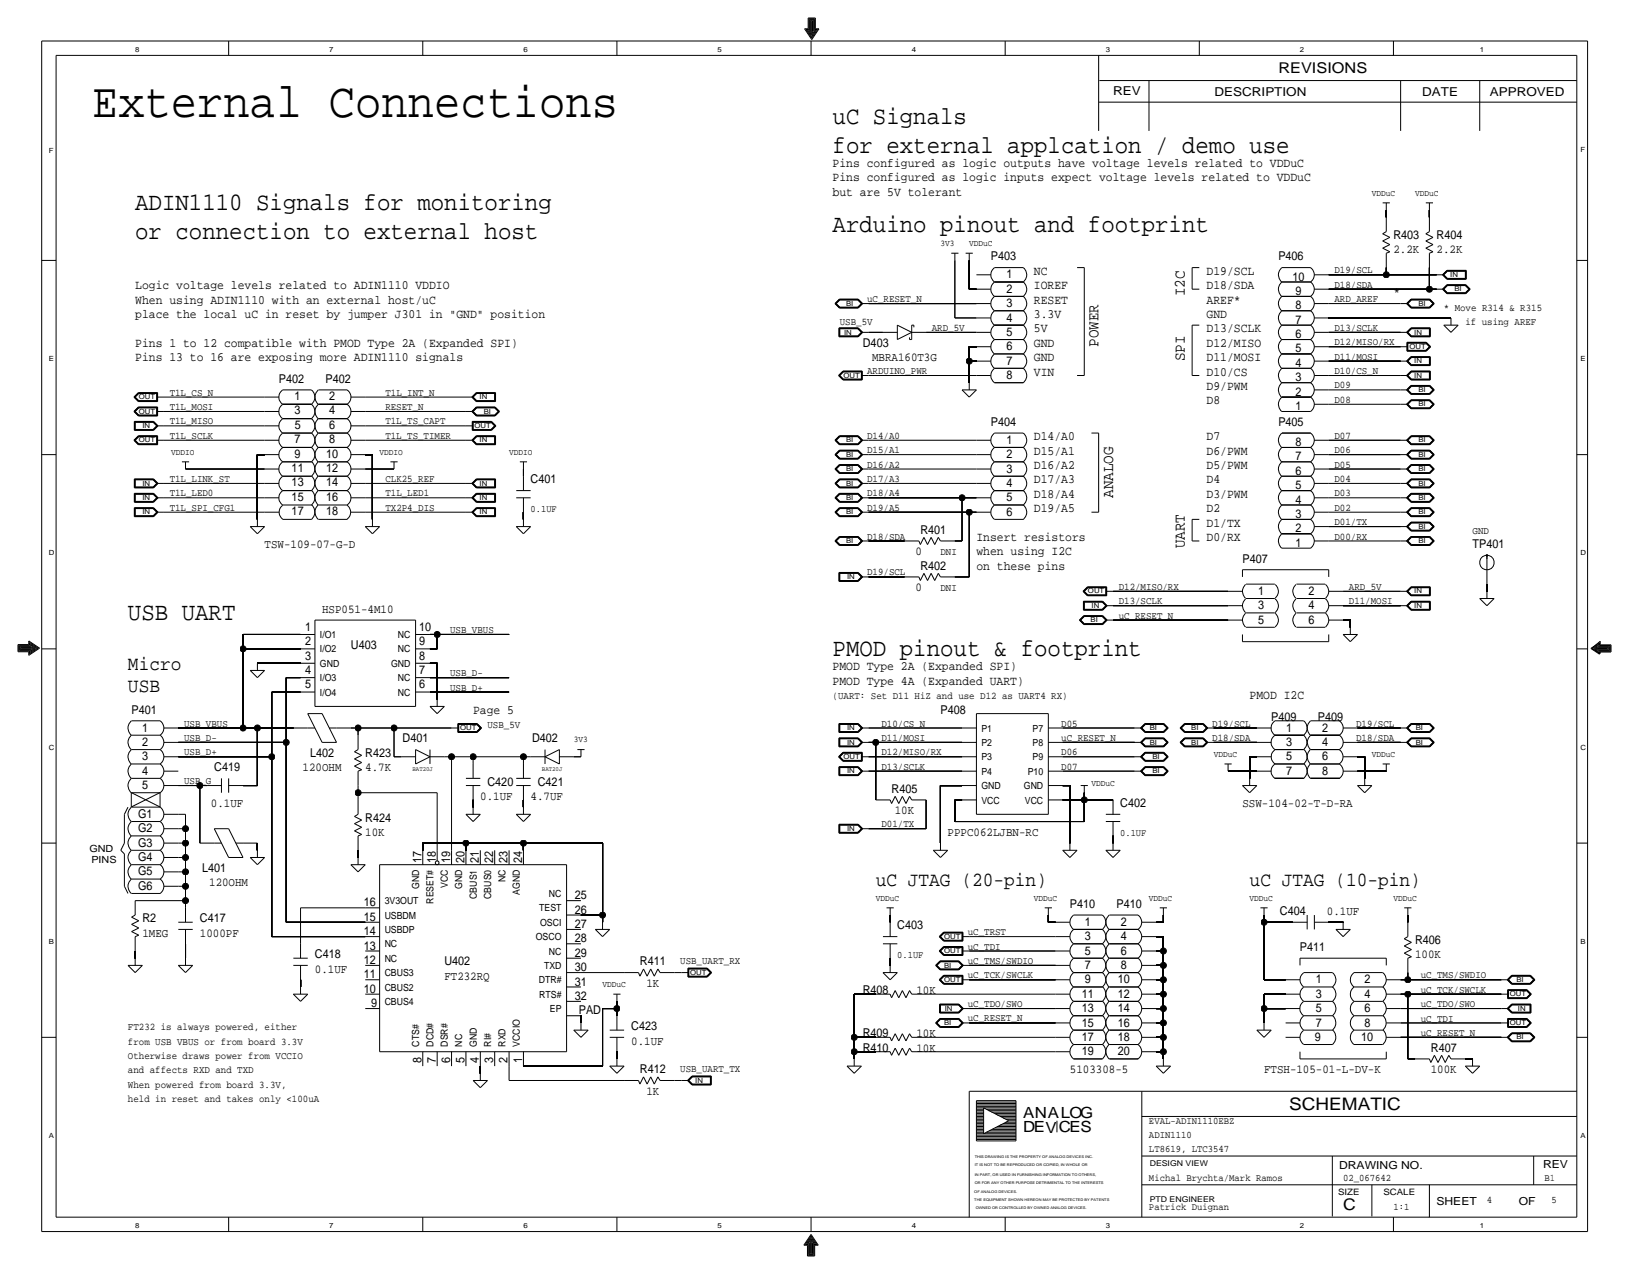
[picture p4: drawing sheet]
<svg xmlns="http://www.w3.org/2000/svg" width="575mm" height="450mm" viewBox="0 0 575 450" stroke-linecap="round" stroke-linejoin="round" font-family="sans-serif">
<defs><g id="words">
<text font-size="17.4" x="32.5" y="41.1">External Connections</text>
<g font-size="8.9">
<text x="294.1" y="43.7">uC Signals</text>
<text x="294.1" y="53.8">for external applcation / demo use</text>
<text x="47.8" y="74.2">ADIN1110 Signals for monitoring</text>
<text x="294.1" y="81.8">Arduino pinout and footprint</text>
<text x="47.8" y="84.3">or connection to external host</text>
<text x="45.2" y="218.9">USB UART</text>
<text x="294.1" y="231.6">PMOD pinout &amp; footprint</text>
</g>
<g font-size="7.1">
<text x="45.2" y="236.7">Micro</text>
<text x="45.2" y="244.3">USB</text>
<text x="309.4" y="312.9">uC JTAG (20-pin)</text>
<text x="441.5" y="312.9">uC JTAG (10-pin)</text>
</g>
<text font-size="6.1" x="455.4" y="391.9">SCHEMATIC</text>
<text font-size="5.7" x="474.5" y="427.2">C</text>
<g font-size="5.6">
<text x="418.6" y="104.6" transform="rotate(-90 418.6 104.6)">I2C</text>
<text x="388.1" y="122.4" transform="rotate(-90 388.1 122.4)">POWER</text>
<text x="418.6" y="127.5" transform="rotate(-90 418.6 127.5)">SPI</text>
<text x="393.2" y="175.8" transform="rotate(-90 393.2 175.8)">ANALOG</text>
<text x="418.6" y="193.5" transform="rotate(-90 418.6 193.5)">UART</text>
</g>
<g font-size="5.4">
<text x="361.4" y="394.6">ANALOG</text>
<text x="361.4" y="399.8">DEV</text>
<text x="374" y="399.8">CES</text>
</g>
<text font-size="5.2" x="451.6" y="25.9">REVISIONS</text>
<g font-size="4.5">
<text x="294.1" y="58.9">Pins configured as logic outputs have voltage levels related to VDDuC</text>
<text x="294.1" y="64">Pins configured as logic inputs expect voltage levels related to VDDuC</text>
<text x="294.1" y="69.1">but are 5V tolerant</text>
<text x="365.3" y="97">NC</text>
<text x="426.2" y="97">D19/SCL</text>
<text x="47.8" y="102.1">Logic voltage levels related to ADIN1110 VDDIO</text>
<text x="47.8" y="107.2">When using ADIN1110 with an external host/uC</text>
<text x="365.3" y="102.1">IOREF</text>
<text x="365.3" y="107.2">RESET</text>
<text x="426.2" y="102.1">D18/SDA</text>
<text x="426.2" y="107.2">AREF*</text>
<text x="492.3" y="104.6">*</text>
<text x="47.8" y="112.3">place the local uC in reset by jumper J301 in &quot;GND&quot; position</text>
<text x="365.3" y="112.3">3.3V</text>
<text x="426.2" y="112.3">GND</text>
<text x="365.3" y="117.3">5V</text>
<text x="426.2" y="117.4">D13/SCLK</text>
<text x="47.8" y="122.4">Pins 1 to 12 compatible with PMOD Type 2A (Expanded SPI)</text>
<text x="365.3" y="122.4">GND</text>
<text x="426.2" y="122.4">D12/MISO</text>
<text x="47.8" y="127.5">Pins 13 to 16 are exposing more ADIN1110 signals</text>
<text x="365.3" y="127.5">GND</text>
<text x="426.2" y="127.5">D11/MOSI</text>
<text x="365.3" y="132.6">VIN</text>
<text x="426.2" y="137.7">D9/PWM</text>
<text x="426.2" y="132.6">D10/CS</text>
<text x="426.2" y="142.7">D8</text>
<text x="365.3" y="155.4">D14/A0</text>
<text x="426.2" y="155.5">D7</text>
<text x="365.3" y="160.5">D15/A1</text>
<text x="426.2" y="160.5">D6/PWM</text>
<text x="365.3" y="165.6">D16/A2</text>
<text x="426.2" y="165.6">D5/PWM</text>
<text x="365.3" y="170.7">D17/A3</text>
<text x="426.2" y="170.7">D4</text>
<text x="365.3" y="175.8">D18/A4</text>
<text x="426.2" y="175.8">D3/PWM</text>
<text x="365.3" y="180.8">D19/A5</text>
<text x="426.2" y="185.9">D1/TX</text>
<text x="426.2" y="180.8">D2</text>
<text x="344.9" y="191">Insert resistors</text>
<text x="426.2" y="191">D0/RX</text>
<text x="344.9" y="196.1">when using I2C</text>
<text x="344.9" y="201.2">on these pins</text>
<text x="294.1" y="236.7">PMOD Type 2A (Expanded SPI)</text>
<text x="294.1" y="241.8">PMOD Type 4A (Expanded UART)</text>
<text x="167.1" y="252">Page 5</text>
<text x="441.5" y="246.9">PMOD I2C</text>
</g>
<g font-size="4.3">
<text x="393.2" y="33.5">REV</text>
<text x="429" y="33.8">DESCRIPTION</text>
<text x="502.4" y="33.8">DATE</text>
<text x="526.3" y="33.8">APPROVED</text>
<text x="492.3" y="84.3">R403</text>
<text x="492.3" y="89.4">2.2K</text>
<text x="507.5" y="84.3">R404</text>
<text x="507.5" y="89.4">2.2K</text>
<text x="350" y="91.9">P403</text>
<text x="451.6" y="91.9">P406</text>
<text x="355.6" y="98.3">1</text>
<text x="456.6" y="99.1">10</text>
<text x="355.6" y="103.4">2</text>
<text x="457.7" y="104.1">9</text>
<text x="355.6" y="113.6">4</text>
<text x="355.6" y="108.5">3</text>
<text x="457.7" y="109.2">8</text>
<text x="355.6" y="118.7">5</text>
<text x="457.7" y="114.3">7</text>
<text x="457.7" y="119.4">6</text>
<text x="304.8" y="122.4">D403</text>
<text x="355.6" y="123.7">6</text>
<text x="457.7" y="124.5">5</text>
<text x="308.1" y="127.5">MBRA160T3G</text>
<text x="355.6" y="128.8">7</text>
<text x="457.7" y="129.5">4</text>
<text x="98.5" y="135.1">P402</text>
<text x="115" y="135.1">P402</text>
<text x="355.6" y="133.9">8</text>
<text x="457.7" y="134.6">3</text>
<text x="104.1" y="141.3">1</text>
<text x="116.3" y="141.3">2</text>
<text x="457.7" y="139.7">2</text>
<text x="104.1" y="146.3">3</text>
<text x="116.3" y="146.3">4</text>
<text x="457.7" y="144.8">1</text>
<text x="104.1" y="151.4">5</text>
<text x="116.3" y="151.4">6</text>
<text x="350" y="150.4">P404</text>
<text x="451.6" y="150.4">P405</text>
<text x="104.1" y="161.6">9</text>
<text x="104.1" y="156.5">7</text>
<text x="115.2" y="161.6">10</text>
<text x="116.3" y="156.5">8</text>
<text x="355.6" y="161.8">2</text>
<text x="355.6" y="156.7">1</text>
<text x="457.7" y="157.5">8</text>
<text x="103" y="166.7">11</text>
<text x="115.2" y="166.6">12</text>
<text x="355.6" y="166.9">3</text>
<text x="457.7" y="167.6">6</text>
<text x="457.7" y="162.6">7</text>
<text x="103" y="171.7">13</text>
<text x="115.2" y="171.7">14</text>
<text x="187.4" y="170.7">C401</text>
<text x="355.6" y="172">4</text>
<text x="457.7" y="172.7">5</text>
<text x="103" y="176.8">15</text>
<text x="115.2" y="176.8">16</text>
<text x="355.6" y="177.1">5</text>
<text x="457.7" y="177.8">4</text>
<text x="103" y="181.9">17</text>
<text x="115.2" y="181.9">18</text>
<text x="355.6" y="182.1">6</text>
<text x="457.7" y="182.9">3</text>
<text x="325.1" y="188.5">R401</text>
<text x="457.7" y="188">2</text>
<text x="93.5" y="193.5">TSW-109-07-G-D</text>
<text x="323.5" y="196.1">0</text>
<text x="457.7" y="193">1</text>
<text x="520.2" y="193.5">TP401</text>
<text x="325.1" y="201.2">R402</text>
<text x="438.9" y="198.6">P407</text>
<text x="323.5" y="208.8">0</text>
<text x="444.5" y="215.2">3</text>
<text x="444.5" y="210.1">1</text>
<text x="462.2" y="215.1">4</text>
<text x="462.2" y="210.1">2</text>
<text x="113.8" y="216.4">HSP051-4M10</text>
<text x="444.5" y="220.2">5</text>
<text x="462.2" y="220.2">6</text>
<text x="107.9" y="222.8">1</text>
<text x="107.9" y="227.8">2</text>
<text x="148.1" y="222.8">10</text>
<text x="148.1" y="227.9">9</text>
<text x="107.9" y="232.9">3</text>
<text x="124" y="229.1">U403</text>
<text x="148.1" y="233">8</text>
<text x="107.9" y="238">4</text>
<text x="148.1" y="238">7</text>
<text x="107.9" y="243.1">5</text>
<text x="148.1" y="243.1">6</text>
<text x="46.4" y="252">P401</text>
<text x="332.2" y="252">P408</text>
<text x="449.1" y="254.5">P409</text>
<text x="465.5" y="254.5">P409</text>
<text x="50.2" y="258.3">1</text>
<text x="50.2" y="263.4">2</text>
<text x="142.2" y="262.1">D401</text>
<text x="188" y="262.1">D402</text>
<text x="454.4" y="263.4">3</text>
<text x="454.4" y="258.3">1</text>
<text x="467.1" y="258.3">2</text>
<text x="467.1" y="263.4">4</text>
<text x="50.2" y="268.5">3</text>
<text x="109.5" y="267.2">L402</text>
<text x="129" y="267.2">R423</text>
<text x="454.4" y="268.5">5</text>
<text x="467.1" y="268.5">6</text>
<text x="50.2" y="273.6">4</text>
<text x="75.7" y="272.3">C419</text>
<text x="106.9" y="272.3">120OHM</text>
<text x="129" y="272.3">4.7K</text>
<text x="454.4" y="273.6">7</text>
<text x="467.1" y="273.6">8</text>
<text x="50.2" y="278.6">5</text>
<text x="172.2" y="277.4">C420</text>
<text x="190" y="277.4">C421</text>
<text x="315" y="279.9">R405</text>
<text x="74.5" y="285">0.1UF</text>
<text x="169.7" y="282.4">0.1UF</text>
<text x="187.5" y="282.4">4.7UF</text>
<text x="316.1" y="287.5">10K</text>
<text x="395.7" y="285">C402</text>
<text x="438.9" y="285">SSW-104-02-T-D-RA</text>
<text x="48.8" y="293.9">G2</text>
<text x="48.8" y="288.8">G1</text>
<text x="129" y="290.1">R424</text>
<text x="48.8" y="299">G3</text>
<text x="129" y="295.2">10K</text>
<text x="334.8" y="295.1">PPPC062LJBN-RC</text>
<text x="48.8" y="304">G4</text>
<text x="148.8" y="304.8" transform="rotate(-90 148.8 304.8)">17</text>
<text x="153.9" y="304.8" transform="rotate(-90 153.9 304.8)">18</text>
<text x="159" y="304.8" transform="rotate(-90 159 304.8)">19</text>
<text x="164.1" y="304.8" transform="rotate(-90 164.1 304.8)">20</text>
<text x="169.2" y="304.8" transform="rotate(-90 169.2 304.8)">21</text>
<text x="174.2" y="304.8" transform="rotate(-90 174.2 304.8)">22</text>
<text x="179.3" y="304.8" transform="rotate(-90 179.3 304.8)">23</text>
<text x="184.4" y="304.8" transform="rotate(-90 184.4 304.8)">24</text>
<text x="48.8" y="309.1">G5</text>
<text x="71.4" y="307.8">L401</text>
<text x="48.8" y="314.2">G6</text>
<text x="73.9" y="312.9">120OHM</text>
<text x="203" y="317.5">25</text>
<text x="128.5" y="320">16</text>
<text x="203" y="322.6">26</text>
<text x="377.9" y="320.6">P410</text>
<text x="394.4" y="320.5">P410</text>
<text x="452.1" y="323.1">C404</text>
<text x="468.7" y="323.1">0.1UF</text>
<text x="50.3" y="325.6">R2</text>
<text x="70.6" y="325.6">C417</text>
<text x="128.5" y="325.1">15</text>
<text x="203" y="327.7">27</text>
<text x="317" y="328.2">C403</text>
<text x="383.2" y="326.9">1</text>
<text x="395.9" y="326.9">2</text>
<text x="50.3" y="330.7">1MEG</text>
<text x="70.6" y="330.7">1000PF</text>
<text x="128.5" y="335.3">13</text>
<text x="128.5" y="330.2">14</text>
<text x="203" y="332.7">28</text>
<text x="383.2" y="332">3</text>
<text x="395.9" y="332">4</text>
<text x="459.2" y="335.8">P411</text>
<text x="499.9" y="333.3">R406</text>
<text x="111.2" y="338.3">C418</text>
<text x="128.5" y="340.4">12</text>
<text x="157" y="340.9">U402</text>
<text x="203" y="337.8">29</text>
<text x="226.1" y="340.9">R411</text>
<text x="383.2" y="337.1">5</text>
<text x="395.9" y="337.1">6</text>
<text x="499.9" y="338.3">100K</text>
<text x="111.3" y="343.4">0.1UF</text>
<text x="128.5" y="345.4">11</text>
<text x="157" y="345.9">FT232RQ</text>
<text x="203" y="348">31</text>
<text x="203" y="342.9">30</text>
<text x="383.2" y="347.2">9</text>
<text x="383.2" y="342.2">7</text>
<text x="394.9" y="347.2">10</text>
<text x="395.9" y="342.2">8</text>
<text x="464.8" y="347.2">1</text>
<text x="482" y="347.2">2</text>
<text x="128.5" y="350.5">10</text>
<text x="203" y="353.1">32</text>
<text x="228.3" y="348.5">1K</text>
<text x="304.8" y="351">R408</text>
<text x="323.7" y="351">10K</text>
<text x="382.2" y="352.3">11</text>
<text x="394.9" y="352.3">12</text>
<text x="464.8" y="352.3">3</text>
<text x="482" y="352.3">4</text>
<text x="131.1" y="355.6">9</text>
<text x="204.5" y="358.1">PAD</text>
<text x="382.2" y="357.4">13</text>
<text x="394.9" y="357.4">14</text>
<text x="464.8" y="357.4">5</text>
<text x="482" y="357.4">6</text>
<text x="223" y="363.7">C423</text>
<text x="382.2" y="362.5">15</text>
<text x="394.9" y="362.5">16</text>
<text x="464.8" y="362.5">7</text>
<text x="482" y="362.5">8</text>
<text x="223" y="368.8">0.1UF</text>
<text x="304.8" y="371.3">R410</text>
<text x="304.8" y="366.3">R409</text>
<text x="323.7" y="371.3">10K</text>
<text x="323.7" y="366.3">10K</text>
<text x="382.2" y="367.6">17</text>
<text x="394.9" y="367.6">18</text>
<text x="464.5" y="367.6">9</text>
<text x="480.8" y="367.5">10</text>
<text x="505.5" y="371.3">R407</text>
<text x="148.8" y="375.5" transform="rotate(-90 148.8 375.5)">8</text>
<text x="153.9" y="375.5" transform="rotate(-90 153.9 375.5)">7</text>
<text x="159" y="375.5" transform="rotate(-90 159 375.5)">6</text>
<text x="164.1" y="375.5" transform="rotate(-90 164.1 375.5)">5</text>
<text x="169.2" y="375.5" transform="rotate(-90 169.2 375.5)">4</text>
<text x="174.2" y="375.5" transform="rotate(-90 174.2 375.5)">3</text>
<text x="179.3" y="375.5" transform="rotate(-90 179.3 375.5)">2</text>
<text x="184.4" y="375.5" transform="rotate(-90 184.4 375.5)">1</text>
<text x="382.2" y="372.6">19</text>
<text x="394.9" y="372.6">20</text>
<text x="226.1" y="379">R412</text>
<text x="378" y="379">5103308-5</text>
<text x="446.5" y="379">FTSH-105-01-L-DV-K</text>
<text x="505.4" y="379">100K</text>
<text x="228.3" y="386.6">1K</text>
</g>
<g font-size="3.9">
<text x="473" y="412.6">DRAWING NO.</text>
<text x="545.1" y="412.2">REV</text>
<text x="507.4" y="425.3">SHEET</text>
<text x="536.5" y="425.4">OF</text>
</g>
<g font-size="3.6">
<text x="471.4" y="101.6">D18/SDA</text>
<text x="471.4" y="96.5">D19/SCL</text>
<text x="306.3" y="106.7">uC_RESET_N</text>
<text x="471.4" y="106.7">ARD_AREF</text>
<text x="510" y="109.7">* Move R314 &amp; R315</text>
<text x="296.7" y="114.8">USB_5V</text>
<text x="329.2" y="116.8">ARD_5V</text>
<text x="471.4" y="116.8">D13/SCLK</text>
<text x="517.7" y="114.8">if using AREF</text>
<text x="471.4" y="121.9">D12/MISO/RX</text>
<text x="471.4" y="127">D11/MOSI</text>
<text x="306.3" y="132.1">ARDUINO_PWR</text>
<text x="471.4" y="137.1">D09</text>
<text x="471.4" y="132.1">D10/CS_N</text>
<text x="60" y="139.7">T1L_CS_N</text>
<text x="136.1" y="139.7">T1L_INT_N</text>
<text x="471.4" y="142.2">D08</text>
<text x="60" y="149.9">T1L_MISO</text>
<text x="60" y="144.8">T1L_MOSI</text>
<text x="136.1" y="144.8">RESET_N</text>
<text x="136.1" y="149.9">T1L_TS_CAPT</text>
<text x="60" y="154.9">T1L_SCLK</text>
<text x="136.1" y="154.9">T1L_TS_TIMER</text>
<text x="306.3" y="154.9">D14/A0</text>
<text x="471.4" y="154.9">D07</text>
<text x="306.3" y="160">D15/A1</text>
<text x="471.4" y="160">D06</text>
<text x="306.3" y="165.1">D16/A2</text>
<text x="471.4" y="165.1">D05</text>
<text x="60" y="170.2">T1L_LINK_ST</text>
<text x="136.2" y="170.2">CLK25_REF</text>
<text x="306.3" y="170.2">D17/A3</text>
<text x="471.4" y="170.2">D04</text>
<text x="59.9" y="175.3">T1L_LED0</text>
<text x="136.2" y="175.3">T1L_LED1</text>
<text x="306.3" y="175.3">D18/A4</text>
<text x="471.4" y="175.3">D03</text>
<text x="60" y="180.3">T1L_SPI_CFG1</text>
<text x="136.2" y="180.3">TX2P4_DIS</text>
<text x="306.3" y="180.3">D19/A5</text>
<text x="471.4" y="180.3">D02</text>
<text x="471.4" y="185.4">D01/TX</text>
<text x="306.3" y="190.5">D18/SDA</text>
<text x="471.4" y="190.5">D00/RX</text>
<text x="520.2" y="188.5">GND</text>
<text x="332.2" y="196.1">DNI</text>
<text x="306.3" y="203.2">D19/SCL</text>
<text x="332.2" y="208.8">DNI</text>
<text x="395.2" y="208.3">D12/MISO/RX</text>
<text x="476.5" y="208.3">ARD_5V</text>
<text x="395.2" y="213.4">D13/SCLK</text>
<text x="476.5" y="213.4">D11/MOSI</text>
<text x="395.2" y="218.4">uC_RESET_N</text>
<text x="159" y="223.5">USB_VBUS</text>
<text x="159" y="238.7">USB_D-</text>
<text x="159" y="243.8">USB_D+</text>
<text x="294.1" y="246.9">(UART: Set D11 HiZ and use D12 as UART4 RX)</text>
<text x="65" y="256.5">USB_VBUS</text>
<text x="172.2" y="257">USB_5V</text>
<text x="311.4" y="256.5">D10/CS_N</text>
<text x="374.9" y="256.5">D05</text>
<text x="428.2" y="256.5">D19/SCL</text>
<text x="479" y="256.5">D19/SCL</text>
<text x="65" y="261.6">USB_D-</text>
<text x="311.4" y="261.6">D11/MOSI</text>
<text x="374.9" y="261.6">uC_RESET_N</text>
<text x="428.2" y="261.6">D18/SDA</text>
<text x="479" y="261.6">D18/SDA</text>
<text x="65" y="266.7">USB_D+</text>
<text x="311.4" y="266.7">D12/MISO/RX</text>
<text x="374.9" y="266.7">D06</text>
<text x="311.4" y="271.8">D13/SCLK</text>
<text x="374.9" y="271.8">D07</text>
<text x="65" y="276.8">USB_G</text>
<text x="311.4" y="292.1">D01/TX</text>
<text x="341.9" y="335.3">uC_TDI</text>
<text x="341.9" y="330.2">uC_TRST</text>
<text x="240.3" y="340.3">USB_UART_RX</text>
<text x="341.9" y="340.4">uC_TMS/SWDIO</text>
<text x="341.9" y="345.4">uC_TCK/SWCLK</text>
<text x="501.9" y="345.4">uC_TMS/SWDIO</text>
<text x="501.9" y="350.5">uC_TCK/SWCLK</text>
<text x="341.9" y="355.6">uC_TDO/SWO</text>
<text x="501.9" y="355.6">uC_TDO/SWO</text>
<text x="45.2" y="363.7">FT232 is always powered, either</text>
<text x="341.9" y="360.7">uC_RESET_N</text>
<text x="501.9" y="365.8">uC_RESET_N</text>
<text x="501.9" y="360.7">uC_TDI</text>
<text x="45.2" y="368.8">from USB VBUS or from board 3.3V</text>
<text x="45.2" y="373.9">Otherwise draws power from VCCIO</text>
<text x="45.2" y="379">and affects RXD and TXD</text>
<text x="240.3" y="378.4">USB_UART_TX</text>
<text x="45.2" y="384">When powered from board 3.3V,</text>
<text x="45.2" y="389.1">held in reset and takes only &lt;100uA</text>
</g>
<g font-size="3.5">
<text x="187.5" y="180.8">0.1UF</text>
<text x="113" y="225.3">I/O1</text>
<text x="140.6" y="225.3">NC</text>
<text x="113" y="230.4">I/O2</text>
<text x="140.6" y="230.4">NC</text>
<text x="113" y="235.5">GND</text>
<text x="138.2" y="235.5">GND</text>
<text x="113" y="245.6">I/O4</text>
<text x="113" y="240.5">I/O3</text>
<text x="140.6" y="240.5">NC</text>
<text x="140.6" y="245.6">NC</text>
<text x="346.7" y="263.4">P2</text>
<text x="346.7" y="258.3">P1</text>
<text x="364.8" y="263.4">P8</text>
<text x="364.8" y="258.3">P7</text>
<text x="346.7" y="268.5">P3</text>
<text x="364.8" y="268.5">P9</text>
<text x="346.7" y="273.6">P4</text>
<text x="363.1" y="273.6">P10</text>
<text x="346.7" y="278.6">GND</text>
<text x="361.7" y="278.6">GND</text>
<text x="346.7" y="283.7">VCC</text>
<text x="362" y="283.7">VCC</text>
<text x="395.7" y="295.1">0.1UF</text>
<text x="31.6" y="300.9">GND</text>
<text x="32.3" y="304.7">PINS</text>
<text x="178.6" y="311.5" transform="rotate(-90 178.6 311.5)">NC</text>
<text x="148.1" y="313.9" transform="rotate(-90 148.1 313.9)">GND</text>
<text x="158.2" y="313.6" transform="rotate(-90 158.2 313.6)">VCC</text>
<text x="163.3" y="313.9" transform="rotate(-90 163.3 313.9)">GND</text>
<text x="168.4" y="317.4" transform="rotate(-90 168.4 317.4)">CBUS1</text>
<text x="173.5" y="317.4" transform="rotate(-90 173.5 317.4)">CBUS0</text>
<text x="183.6" y="316" transform="rotate(-90 183.6 316)">AGND</text>
<text x="193.9" y="316.7">NC</text>
<text x="135.9" y="319.3">3V3OUT</text>
<text x="153.2" y="319.1" transform="rotate(-90 153.2 319.1)">RESET#</text>
<text x="190.5" y="321.8">TEST</text>
<text x="135.9" y="324.4">USBDM</text>
<text x="135.9" y="329.4">USBDP</text>
<text x="190.8" y="326.9">OSCI</text>
<text x="135.9" y="334.5">NC</text>
<text x="189.3" y="332">OSCO</text>
<text x="135.9" y="339.6">NC</text>
<text x="193.9" y="337.1">NC</text>
<text x="317" y="338.3">0.1UF</text>
<text x="135.9" y="344.7">CBUS3</text>
<text x="190.3" y="347.2">DTR#</text>
<text x="192.2" y="342.1">TXD</text>
<text x="135.9" y="349.8">CBUS2</text>
<text x="190.5" y="352.3">RTS#</text>
<text x="135.9" y="354.8">CBUS4</text>
<text x="194.3" y="357.4">EP</text>
<text x="148.1" y="369.6" transform="rotate(-90 148.1 369.6)">CTS#</text>
<text x="153.2" y="369.6" transform="rotate(-90 153.2 369.6)">DCD#</text>
<text x="158.2" y="369.6" transform="rotate(-90 158.2 369.6)">DSR#</text>
<text x="163.3" y="369.6" transform="rotate(-90 163.3 369.6)">NC</text>
<text x="168.4" y="369.6" transform="rotate(-90 168.4 369.6)">GND</text>
<text x="173.5" y="369.6" transform="rotate(-90 173.5 369.6)">RI#</text>
<text x="178.6" y="369.6" transform="rotate(-90 178.6 369.6)">RXD</text>
<text x="183.6" y="369.6" transform="rotate(-90 183.6 369.6)">VCCIO</text>
<text x="405.9" y="396.7">EVAL-ADIN1110EBZ</text>
<text x="405.9" y="401.8">ADIN1110</text>
<text x="405.9" y="406.9">LT8619, LTC3547</text>
<text x="405.9" y="417.1">Michal Brychta/Mark Ramos</text>
<text x="474.5" y="417.1">02_067642</text>
<text x="545.6" y="417.1">B1</text>
<text x="525.3" y="424.7">4</text>
<text x="548.1" y="424.7">5</text>
<text x="405.9" y="427.2">Patrick Duignan</text>
<text x="492.3" y="427.2">1:1</text>
</g>
<g font-size="3.1">
<text x="484.6" y="69.1">VDDuC</text>
<text x="499.9" y="69.1">VDDuC</text>
<text x="332.2" y="86.9">3V3</text>
<text x="342.4" y="86.9">VDDuC</text>
<text x="60.5" y="160.5">VDDIO</text>
<text x="134.1" y="160.5">VDDIO</text>
<text x="179.8" y="160.5">VDDIO</text>
<text x="202.7" y="262.1">3V3</text>
<text x="428.8" y="267.2">VDDuC</text>
<text x="484.6" y="267.2">VDDuC</text>
<text x="385.6" y="277.4">VDDuC</text>
<text x="309.4" y="318">VDDuC</text>
<text x="365.3" y="318">VDDuC</text>
<text x="405.9" y="318">VDDuC</text>
<text x="441.5" y="318">VDDuC</text>
<text x="492.3" y="318">VDDuC</text>
<text x="212.9" y="348.5">VDDuC</text>
<text x="472.7" y="421.9">SIZE</text>
<text x="488.7" y="421.9">SCALE</text>
</g>
<g font-size="2.8">
<text x="406.1" y="411.7">DESIGN VIEW</text>
<text x="406.1" y="424.4">PTD ENGINEER</text>
</g>
<g font-size="2.5">
<text x="47.7" y="18.3">8</text>
<text x="116.3" y="18.3">7</text>
<text x="184.9" y="18.3">6</text>
<text x="253.5" y="18.3">5</text>
<text x="322.1" y="18.3">4</text>
<text x="390.6" y="18.3">3</text>
<text x="459.2" y="18.3">2</text>
<text x="522.7" y="18.3">1</text>
<text x="17.3" y="53.8">F</text>
<text x="558.3" y="53.8">F</text>
<text x="512.3" y="97.8">IN</text>
<text x="298.9" y="107.9">BI</text>
<text x="501.1" y="107.9">BI</text>
<text x="513.8" y="102.9">BI</text>
<text x="298.2" y="118.1">IN</text>
<text x="499.6" y="118.1">IN</text>
<text x="497.9" y="123.2">OUT</text>
<text x="17.3" y="127.5">E</text>
<text x="499.6" y="128.3">IN</text>
<text x="558.3" y="127.5">E</text>
<text x="298" y="133.4">OUT</text>
<text x="499.6" y="133.4">IN</text>
<text x="49.1" y="141">OUT</text>
<text x="169.4" y="141">IN</text>
<text x="501.1" y="138.4">BI</text>
<text x="501.1" y="143.5">BI</text>
<text x="49.1" y="146.1">OUT</text>
<text x="170.9" y="146.1">BI</text>
<text x="50.3" y="151.1">IN</text>
<text x="167.6" y="151.1">OUT</text>
<text x="49.1" y="156.2">OUT</text>
<text x="169.4" y="156.2">IN</text>
<text x="298.9" y="161.3">BI</text>
<text x="298.9" y="156.2">BI</text>
<text x="501.1" y="161.3">BI</text>
<text x="501.1" y="156.2">BI</text>
<text x="298.9" y="166.4">BI</text>
<text x="501.1" y="166.4">BI</text>
<text x="50.3" y="171.4">IN</text>
<text x="169.4" y="171.4">IN</text>
<text x="298.9" y="171.4">BI</text>
<text x="501.1" y="171.4">BI</text>
<text x="50.3" y="176.5">IN</text>
<text x="169.4" y="176.5">IN</text>
<text x="298.9" y="176.5">BI</text>
<text x="501.1" y="176.5">BI</text>
<text x="50.3" y="181.6">IN</text>
<text x="169.4" y="181.6">IN</text>
<text x="298.9" y="181.6">BI</text>
<text x="501.1" y="181.6">BI</text>
<text x="298.9" y="191.8">BI</text>
<text x="501.1" y="186.7">BI</text>
<text x="501.1" y="191.8">BI</text>
<text x="17.3" y="196.1">D</text>
<text x="558.3" y="196.1">D</text>
<text x="299.3" y="204.5">IN</text>
<text x="384.3" y="209.5">OUT</text>
<text x="499.6" y="209.5">IN</text>
<text x="385.6" y="214.6">IN</text>
<text x="499.6" y="214.6">IN</text>
<text x="385.3" y="219.7">BI</text>
<text x="162.6" y="257.8">OUT</text>
<text x="299.3" y="257.8">IN</text>
<text x="406.1" y="257.8">BI</text>
<text x="420.8" y="257.8">BI</text>
<text x="500.1" y="257.8">BI</text>
<text x="299.3" y="262.9">IN</text>
<text x="406.1" y="262.9">BI</text>
<text x="420.8" y="262.9">BI</text>
<text x="500.1" y="262.9">BI</text>
<text x="17.3" y="264.7">C</text>
<text x="298" y="268">OUT</text>
<text x="407.1" y="268">BI</text>
<text x="558.3" y="264.7">C</text>
<text x="299.3" y="273">IN</text>
<text x="407.1" y="273">BI</text>
<text x="299.3" y="293.4">IN</text>
<text x="17.3" y="333.2">B</text>
<text x="333.5" y="331.5">OUT</text>
<text x="558.3" y="333.2">B</text>
<text x="333.5" y="341.6">BI</text>
<text x="333.5" y="336.5">OUT</text>
<text x="243.8" y="344.2">OUT</text>
<text x="333.5" y="346.7">OUT</text>
<text x="535.7" y="346.7">BI</text>
<text x="533.4" y="351.8">OUT</text>
<text x="333.8" y="356.9">IN</text>
<text x="536.2" y="356.9">IN</text>
<text x="333.5" y="361.9">BI</text>
<text x="533.4" y="361.9">OUT</text>
<text x="535.7" y="367">BI</text>
<text x="245.6" y="382.3">IN</text>
<text x="17.3" y="401.8">A</text>
<text x="558.3" y="401.8">A</text>
<text x="47.7" y="433.6">8</text>
<text x="116.3" y="433.6">7</text>
<text x="184.9" y="433.6">6</text>
<text x="253.5" y="433.6">5</text>
<text x="322.1" y="433.6">4</text>
<text x="390.7" y="433.6">3</text>
<text x="459.2" y="433.6">2</text>
<text x="522.7" y="433.6">1</text>
</g>
<g font-size="2.3">
<text x="145.7" y="272.3">BAT20J</text>
<text x="191.5" y="272.3">BAT20J</text>
</g>
<g font-size="1.3">
<text x="344.3" y="409">THIS DRAWING IS THE PROPERTY OF ANALOG DEVICES INC.</text>
<text x="344.3" y="411.8">IT IS NOT TO BE REPRODUCED OR COPIED, IN WHOLE OR</text>
<text x="344.3" y="415.1">IN PART, OR USED IN FURNISHING INFORMATION TO OTHERS,</text>
<text x="344.3" y="417.9">OR FOR ANY OTHER PURPOSE DETRIMENTAL TO THE INTERESTS</text>
<text x="344.2" y="421.1">OF ANALOG DEVICES.</text>
<text x="344.2" y="424.2">THE EQUIPMENT SHOWN HEREON MAY BE PROTECTED BY PATENTS</text>
<text x="344.7" y="426.7">OWNED OR CONTROLLED BY OWNED ANALOG DEVICES.</text>
</g>
</g></defs>
<!-- layer: Nets -->
<g fill="none" stroke="#000" stroke-width=".35">
<path d="M489.7 74.2v2.5zM505 74.2v2.5zM337.3 91.9v20.4zM342.4 91.9v10.2zM380.5 94.5h2.5zM383 94.5v38.1zM421.1 94.5h2.6zM421.1 94.5v7.6zM469.4 97h20.3zM489.7 94.5v2.5zM489.7 97h17.8zM505 94.5v7.6z"/>
<path d="M306.8 117.3h5.1zM306.8 107.2h38.1zM327.2 117.3h17.7zM337.3 112.3h7.6zM342.4 102.1h2.5zM421.1 102.1h2.6zM421.1 114.8h2.6zM421.1 114.8v17.8zM469.4 102.1h35.6zM469.4 112.3h43.2zM469.4 117.3h25.4zM469.4 107.2h25.4z"/>
<path d="M505 102.1h2.5zM306.8 132.6h38.1zM342.4 127.5v7.6zM342.4 122.4v5.1zM342.4 122.4h2.5zM342.4 127.5h2.5zM380.5 132.6h2.5zM421.1 132.6h2.6zM469.4 122.4h25.4zM469.4 127.5h25.4zM469.4 132.6h25.4zM469.4 137.7h25.4z"/>
<path d="M57.9 140.2h35.6zM57.9 150.4h35.6zM57.9 145.3h35.6zM57.9 155.4h35.6zM129 145.3h35.6zM129 140.2h35.6zM129 155.4h35.6zM129 150.4h35.6zM306.8 155.4h38.1zM385.6 152.9h2.5zM388.1 152.9v27.9zM469.4 155.4h25.4z"/>
<path d="M469.4 142.7h25.4zM57.9 175.8h35.6zM57.9 170.7h35.6zM65.5 165.6h28zM90.9 160.5h2.6zM90.9 160.5v22.9zM129 175.8h35.6zM129 165.6h10.2zM129 160.5h2.6zM129 170.7h35.6zM131.6 160.5v22.9zM184.9 165.6v2.5z"/>
<path d="M306.8 175.8h33.1zM306.8 160.5h38.1zM306.8 165.6h38.1zM306.8 170.7h38.1zM339.9 175.8v15.2zM339.9 175.8h5zM469.4 160.5h25.4zM469.4 175.8h25.4zM469.4 170.7h25.4zM469.4 165.6h25.4zM57.9 180.8h35.6zM129 180.8h35.6z"/>
<path d="M184.9 180.8v2.6zM306.8 180.8h35.6zM306.8 191h12.7zM337.3 191h2.6zM342.4 180.8v22.9zM342.4 180.8h2.5zM385.6 180.8h2.5zM421.1 191h2.6zM421.1 183.4h2.6zM421.1 183.4v7.6zM469.4 191h25.4zM469.4 185.9h25.4z"/>
<path d="M469.4 180.8h25.4zM306.8 203.7h12.7zM337.3 203.7h5.1zM393.2 208.8h40.6zM393.2 218.9h40.6zM393.2 213.9h40.6zM474.5 218.9h2.5zM474.5 208.8h20.3zM474.5 213.9h20.3zM477 218.9v2.6zM525.3 206.2v2.6zM85.9 229.1h20.3z"/>
<path d="M85.9 224h20.3zM85.9 229.1v27.9zM85.9 224v5.1zM90.9 234.2h15.3zM101.1 239.3h5.1zM101.1 239.3v22.8zM151.9 234.2h2.5zM151.9 239.3h27.9zM151.9 224h2.5zM151.9 229.1h2.5zM154.4 234.2v12.7zM154.4 224h25.4z"/>
<path d="M154.4 224v5.1zM63 257h22.9zM85.9 257h5zM90.9 257h12.7zM90.9 257v20.4zM96 244.3h10.2zM96 244.3v22.9zM124 257h2.5zM126.5 257v2.6zM126.5 257h12.7zM139.2 257h20.3zM139.2 257v10.2z"/>
<path d="M151.9 244.3h27.9zM306.8 257h33.1zM375.4 257h25.4zM428.8 257h15.2zM479.6 257h15.2zM63 267.2h33zM63 262.1h38.1zM63 277.4h7.6zM70.6 277.4v20.3zM70.6 277.4h2.6zM85.9 277.4h5zM96 267.2v63.5z"/>
<path d="M101.1 262.1v63.5zM126.5 279.9v2.5zM126.5 277.4v2.5zM126.5 279.9h27.9zM139.2 267.2h2.5zM154.4 279.9v20.3zM157 267.2h2.5zM159.5 267.2v33zM159.5 267.2h7.6zM167.1 267.2h17.8zM167.1 267.2v2.5zM184.9 267.2v2.5z"/>
<path d="M184.9 267.2h2.6zM202.7 267.2h2.5zM306.8 267.2h33.1zM306.8 272.3h33.1zM306.8 262.1h2.6zM309.4 262.1v20.3zM309.4 262.1h30.5zM332.2 277.4h7.7zM332.2 277.4v20.3zM375.4 277.4h2.6zM375.4 262.1h25.4zM375.4 267.2h25.4z"/>
<path d="M375.4 272.3h25.4zM378 277.4v20.3zM383 279.9v2.5zM428.8 262.1h15.2zM433.8 272.3h10.2zM441.5 267.2v7.6zM441.5 267.2h2.5zM479.6 267.2h2.5zM479.6 272.3h10.1zM479.6 262.1h15.2zM482.1 267.2v7.6zM63 297.7h2.5z"/>
<path d="M63 292.6h2.5zM63 287.5h2.5zM65.5 297.7v5.1zM65.5 292.6v5.1zM65.5 287.5v5.1zM90.9 297.7v2.5zM149.4 297.7v2.5zM149.4 297.7h15.2zM164.6 297.7v2.5zM164.6 297.7h20.3zM167.1 282.4v2.6zM184.9 282.4v2.6z"/>
<path d="M184.9 297.7v2.5zM184.9 297.7h28zM212.9 297.7v25.4zM306.8 292.6h20.4zM327.2 282.4v10.2zM337.3 290.1h45.7zM337.3 282.4v7.7zM337.3 282.4h2.6zM375.4 282.4h7.6zM383 282.4h10.2zM383 282.4v7.7zM393.2 295.1v2.6z"/>
<path d="M47.8 318h17.7zM63 312.9h2.5zM63 307.8h2.5zM63 302.8h2.5zM65.5 318v2.5zM65.5 312.9v5.1zM65.5 307.8v5.1zM65.5 302.8v5zM126.5 300.2v2.6zM47.8 335.8v2.5zM65.5 333.2v5.1zM96 330.7h33z"/>
<path d="M101.1 325.6h27.9zM106.2 320.5v12.7zM106.2 320.5h22.8zM205.2 323.1h7.7zM212.9 323.1v2.5zM314.5 338.3v2.6zM314.5 323.1v2.5zM342.4 330.7h30.5zM342.4 335.8h30.5zM370.3 323.1v2.5zM370.3 325.6h2.6zM408.4 335.8h2.6z"/>
<path d="M408.4 330.7h2.6zM408.4 325.6h2.6zM411 335.8v5.1zM411 330.7v5.1zM411 323.1v2.5zM446.5 323.1v2.5zM446.5 325.6v20.3zM446.5 325.6h10.2zM469.4 325.6h5.1zM497.3 323.1v2.5zM106.2 345.9v2.6zM205.2 343.4h15.3z"/>
<path d="M205.2 358.6v2.6zM212.9 356.1v20.3zM212.9 356.1h5zM217.9 356.1v2.5zM217.9 353.6v2.5zM238.3 343.4h2.5zM301.8 351v15.3zM301.8 351h7.6zM327.2 351h45.7zM342.4 356.1h30.5zM342.4 345.9h30.5zM342.4 340.9h30.5z"/>
<path d="M408.4 356.1h2.6zM408.4 351h2.6zM408.4 345.9h2.6zM408.4 340.9h2.6zM411 356.1v5.1zM411 351v5.1zM411 345.9v5.1zM411 340.9v5zM446.5 351h7.7zM446.5 345.9h7.7zM446.5 356.1v5.1zM446.5 356.1h7.7z"/>
<path d="M446.5 351v5.1zM494.8 356.1h35.6zM494.8 351h2.5zM494.8 345.9h2.5zM497.3 345.9h33.1zM497.3 351h33.1zM497.3 351v22.9zM497.3 343.4v2.5zM169.7 376.4v2.6zM179.8 376.4v5.1zM184.9 376.4h28zM217.9 371.3v2.6z"/>
<path d="M301.8 371.3v2.6zM301.8 366.3v5zM301.8 371.3h7.6zM301.8 366.3h7.6zM327.2 371.3h45.7zM327.2 366.3h45.7zM342.4 361.2h30.5zM408.4 371.3h2.6zM408.4 366.3h2.6zM408.4 361.2h2.6zM411 371.3v2.6zM411 366.3v5z"/>
<path d="M411 361.2v5.1zM494.8 361.2h35.6zM494.8 366.3h35.6zM497.3 373.9h2.6zM517.7 373.9h2.5zM179.8 381.5h40.7zM238.3 381.5h2.5z"/>
</g>
<g fill="#000" stroke="#000" stroke-width=".35">
<circle cx="489.7" cy="97" r="1.07"/>
<circle cx="505" cy="102.1" r="1.07"/>
<circle cx="342.4" cy="127.5" r="1.07"/>
<circle cx="339.9" cy="175.8" r="1.07"/>
<circle cx="342.4" cy="180.8" r="1.07"/>
<circle cx="85.9" cy="229.1" r="1.07"/>
<circle cx="154.4" cy="224" r="1.07"/>
<circle cx="85.9" cy="257" r="1.07"/>
<circle cx="90.9" cy="257" r="1.07"/>
<circle cx="126.5" cy="257" r="1.07"/>
<circle cx="139.2" cy="257" r="1.07"/>
<circle cx="70.6" cy="277.4" r="1.07"/>
<circle cx="96" cy="267.2" r="1.07"/>
<circle cx="101.1" cy="262.1" r="1.07"/>
<circle cx="126.5" cy="279.9" r="1.07"/>
<circle cx="159.5" cy="267.2" r="1.07"/>
<circle cx="167.1" cy="267.2" r="1.07"/>
<circle cx="184.9" cy="267.2" r="1.07"/>
<circle cx="309.4" cy="262.1" r="1.07"/>
<circle cx="65.5" cy="297.7" r="1.07"/>
<circle cx="65.5" cy="292.6" r="1.07"/>
<circle cx="164.6" cy="297.7" r="1.07"/>
<circle cx="184.9" cy="297.7" r="1.07"/>
<circle cx="383" cy="282.4" r="1.07"/>
<circle cx="65.5" cy="302.8" r="1.07"/>
<circle cx="65.5" cy="307.8" r="1.07"/>
<circle cx="65.5" cy="312.9" r="1.07"/>
<circle cx="65.5" cy="318" r="1.07"/>
<circle cx="212.9" cy="323.1" r="1.07"/>
<circle cx="411" cy="335.8" r="1.07"/>
<circle cx="446.5" cy="325.6" r="1.07"/>
<circle cx="217.9" cy="356.1" r="1.07"/>
<circle cx="411" cy="340.9" r="1.07"/>
<circle cx="411" cy="345.9" r="1.07"/>
<circle cx="411" cy="351" r="1.07"/>
<circle cx="411" cy="356.1" r="1.07"/>
<circle cx="446.5" cy="356.1" r="1.07"/>
<circle cx="497.3" cy="345.9" r="1.07"/>
<circle cx="497.3" cy="351" r="1.07"/>
<circle cx="301.8" cy="366.3" r="1.07"/>
<circle cx="301.8" cy="371.3" r="1.07"/>
<circle cx="411" cy="361.2" r="1.07"/>
<circle cx="411" cy="366.3" r="1.07"/>
<circle cx="411" cy="371.3" r="1.07"/>
</g>
<!-- layer: Components -->
<g fill="none" stroke="#000" stroke-width=".35">
<path d="M488.4 71.6h2.6zM489.7 71.6v2.6zM489.7 76.7v5.1zM503.7 71.6h2.5zM505 71.6v2.6zM505 76.7v5.1zM336 89.4h2.6zM337.3 89.4v2.5zM341.1 89.4h2.6zM342.4 89.4v2.5zM344.9 97h5.1zM351.3 99.6a3.1 3.1 0 0 0 0 5"/>
<path d="M351.3 94.5a3.1 3.1 0 0 0 0 5.1M351.3 99.6h10.1zM351.3 94.5h10.1zM361.4 99.6a3.2 3.2 0 0 1 0 5.1M361.4 94.5a3.2 3.2 0 0 1 0 5.1M452.8 94.5a3.3 3.3 0 0 0 0 5.1M452.8 99.6a3.3 3.3 0 0 0 0 5.1M452.9 94.5h10.1zM452.9 99.6h10.1zM463 94.5a3.1 3.1 0 0 1 0 5.1M463 99.6a3.1 3.1 0 0 1 0 5M464.3 97h5.1z"/>
<path d="M488.4 82.5l2.6 1.3zM488.4 85.1l2.6 1.3zM488.4 87.6l2.6 1.3zM488.4 82.6l1.3-.8zM488.4 85.1l2.6-1.3zM488.4 87.6l2.6-1.2zM489.7 89.4v5.1zM489.7 89.4l1.3-.5zM503.7 82.5l2.5 1.3zM503.7 85.1l2.5 1.3zM503.7 87.6l2.5 1.3zM503.7 82.6l1.3-.8z"/>
<path d="M503.7 85.1l2.5-1.3zM503.7 87.6l2.5-1.2zM505 89.4v5.1zM505 89.4l1.2-.5zM507.5 97h2.5zM509.6 97l1.5 1.6zM509.6 97l1.5-1.5zM509.7 97l1.5-1.4zM509.7 97l1.5 1.5zM509.9 97l1.4 1.4zM509.9 97l1.4-1.3zM510 97l1.3 1.3z"/>
<path d="M510 97l1.3-1.2zM511.1 95.5h6.9zM511.1 98.6h6.9zM511.2 95.6h6.7zM511.2 98.5h6.7zM511.3 95.7h6.5zM511.3 98.4h6.5zM511.3 95.8h6.4zM511.3 98.3h6.4zM517.7 95.8v2.5zM517.8 95.7v2.7zM517.9 95.6v2.9z"/>
<path d="M518 95.5v3.1zM294.9 107.2l1.6 1.6zM294.9 107.2l1.6-1.6zM295.1 107.2l1.5-1.5zM295.1 107.2l1.5 1.5zM295.2 107.2l1.4-1.4zM295.2 107.2l1.4 1.4zM295.4 107.2l1.3-1.3zM295.4 107.2l1.3 1.3zM296.4 115.8v3.1zM296.4 118.9h6.8zM296.4 115.8h6.8z"/>
<path d="M296.5 115.9v2.9zM296.5 118.8h6.6zM296.5 115.9h6.6zM296.5 105.6h6.7zM296.5 108.8h6.7zM296.6 108.7h6.5zM296.6 116v2.7zM296.6 118.7h6.5zM296.6 105.7h6.5zM296.6 116h6.5zM296.6 105.8h6.5zM296.6 108.6h6.5z"/>
<path d="M296.7 116.1h6.3zM296.7 108.5h6.3zM296.7 116.1v2.5zM296.7 118.6h6.3zM296.7 105.9h6.3zM303 116.1l1.3 1.2zM303 105.9l1.3 1.3zM303 118.6l1.3-1.3zM303.1 118.7l1.3-1.4zM303.1 108.6l1.3-1.4zM303.1 116l1.3 1.3zM303.1 105.8l1.3 1.4z"/>
<path d="M303.1 118.8l1.5-1.5zM303.1 108.7l1.5-1.5zM303.1 115.9l1.5 1.4zM303.1 105.7l1.5 1.5zM303.2 115.8l1.5 1.5zM303.2 105.6l1.5 1.6zM303.2 118.9l1.5-1.6zM303.2 108.8l1.5-1.6zM304.3 117.3h2.5zM304.3 107.2h2.5zM304.3 107.2l-1.3 1.3zM311.9 117.3h5.1z"/>
<path d="M317 114.8l5.1 2.5zM317 114.8v5.1zM317 119.9l5.1-2.6zM321.3 119.9h.8zM321.3 119.1v.8zM322.1 117.3h5.1zM322.1 114.8h.7zM322.1 114.8v5.1zM322.8 114.8v.8zM344.9 117.3h5.1zM344.9 112.3h5.1zM344.9 107.2h5.1z"/>
<path d="M344.9 102.1h5.1zM351.3 114.9a3.3 3.3 0 0 0-.1 5.1 3.1 3.1 0 0 0 .1 5M351.3 109.8a3.1 3.1 0 0 0 0 5M351.3 104.7a3.1 3.1 0 0 0 0 5M351.3 114.8h10.1zM351.3 119.9h10.1zM351.3 109.7h10.1zM351.3 104.6h10.1zM361.4 114.8a3.2 3.2 0 0 1 0 5.1 3.2 3.2 0 0 1 0 5.1M361.4 109.7a3.2 3.2 0 0 1 0 5.2M361.4 104.6a3.2 3.2 0 0 1 0 5.2M452.8 104.6a3.3 3.3 0 0 0 0 5.2"/>
<path d="M452.8 109.7a3.3 3.3 0 0 0 0 5.2M452.8 114.8a3.3 3.3 0 0 0 0 5.1 3.3 3.3 0 0 0 0 5.1M452.9 109.7h10.1zM452.9 104.6h10.1zM452.9 114.8h10.1zM452.9 119.9h10.1zM463 104.7a3.1 3.1 0 0 1 0 5M463 114.9a3.1 3.1 0 0 1 0 5 3.1 3.1 0 0 1 0 5.1M463 109.8a3.1 3.1 0 0 1 0 5M464.3 102.1h5.1zM464.3 107.2h5.1zM464.3 112.3h5.1z"/>
<path d="M464.3 117.3h5.1zM494.8 107.2h2.5zM494.8 117.3h2.5zM496.9 107.2l1.5 1.6zM496.9 117.3l1.5 1.6zM496.9 107.2l1.5-1.6zM496.9 117.3l1.5-1.5zM497 107.2l1.5-1.5zM497 117.3l1.5-1.4zM497 107.2l1.5 1.5zM497 117.3l1.5 1.5zM497.2 107.2l1.4 1.4z"/>
<path d="M497.2 117.3l1.4 1.4zM497.2 107.2l1.4-1.4zM497.2 117.3l1.4-1.3zM497.3 107.2l1.3 1.3zM497.3 117.3l1.3 1.3zM497.3 107.2l1.3-1.3zM497.3 117.3l1.3-1.2zM498.4 105.6h6.7zM498.4 115.8h6.9zM498.4 108.8h6.7zM498.4 118.9h6.9zM498.5 108.7h6.6z"/>
<path d="M498.5 105.7h6.6zM498.5 115.9h6.7zM498.5 118.8h6.7zM498.6 105.8h6.4zM498.6 116h6.5zM498.6 118.7h6.5zM498.6 108.6h6.4zM498.6 108.5h6.4zM498.6 118.6h6.4zM498.6 105.9h6.4zM498.6 116.1h6.4zM505 105.9l1.2 1.3z"/>
<path d="M505 116.1v2.5zM505 105.8l1.4 1.4zM505 108.6l1.4-1.4zM505.1 108.7l1.4-1.5zM505.1 116v2.7zM505.1 105.7l1.4 1.5zM505.1 105.6l1.6 1.6zM505.1 108.8l1.6-1.6zM505.2 115.9v2.9zM505.3 115.8v3.1zM506.2 107.2l-1.2 1.3zM507.5 102.1h2.5z"/>
<path d="M509.6 102.1l1.5 1.6zM509.6 102.1l1.5-1.6zM509.7 102.1l1.5-1.5zM509.7 102.1l1.5 1.5zM509.9 102.1l1.4 1.4zM509.9 102.1l1.4-1.4zM510 114.8l2.6 2.5zM510 102.1l1.3 1.3zM510 114.8h5.1zM510 102.1l1.3-1.3zM511.1 100.5h6.7zM511.1 103.7h6.7z"/>
<path d="M511.2 103.6h6.6zM511.2 100.6h6.6zM511.3 100.7h6.4zM511.3 103.5h6.4zM511.3 103.4h6.4zM511.3 100.8h6.4zM512.6 112.3v2.5zM515.1 114.8l-2.5 2.5zM517.7 100.8l1.2 1.3zM517.7 103.4l1.2-1.3zM517.7 100.7l1.4 1.4zM517.7 103.5l1.4-1.4z"/>
<path d="M517.8 103.6l1.4-1.5zM517.8 100.6l1.4 1.5zM517.8 100.5l1.6 1.6zM519.4 102.1l-1.6 1.6zM48.9 138.6l-1.6 1.6zM48.9 138.6h6.8zM48.9 138.7h6.7zM49 138.8h6.5zM49 138.9h6.4zM55.4 138.9v2.6zM55.5 138.8v2.8zM55.6 138.7v3z"/>
<path d="M55.7 138.6v3.2zM99.8 137.7a3.1 3.1 0 0 0 0 5M99.8 137.7h10.2zM110 137.7a3.2 3.2 0 0 1 0 5.1M112.5 137.7a3.3 3.3 0 0 0 0 5.1M112.5 137.7h10.2zM122.6 137.7a3 3 0 0 1 0 5M168.2 138.6h6.9zM168.3 138.7h6.7zM168.4 138.8h6.5zM168.4 138.9h6.4zM174.8 138.9v2.6z"/>
<path d="M174.9 138.8v2.8zM175 138.7v3zM175.1 138.6v3.2zM296.2 132.6l1.6 1.6zM296.2 132.6l1.6-1.6zM296.4 132.6l1.4 1.5zM296.4 132.6l1.4-1.5zM296.5 132.6l1.4-1.4zM296.5 132.6l1.4 1.4zM296.7 132.6l1.2 1.3zM297.8 131h6.8zM297.8 134.2h6.8z"/>
<path d="M297.8 131.1h6.7zM297.8 134.1h6.7zM297.9 131.2h6.5zM297.9 134h6.5zM297.9 131.3h6.4zM297.9 133.9h6.4zM297.9 131.3l-1.2 1.3zM304.3 131.3v2.6zM304.3 132.6h2.5zM304.4 131.2v2.8zM304.5 131.1v3zM304.6 131v3.2z"/>
<path d="M339.9 137.7h5zM339.9 137.7l2.5 2.5zM342.4 135.1v2.6zM344.9 132.6h5.1zM344.9 127.5h5.1zM344.9 122.4h5.1zM344.9 137.7l-2.5 2.5zM351.3 125a3.2 3.2 0 0 0 0 5.1 3.1 3.1 0 0 0 0 5M351.3 130h10.1zM351.3 135.1h10.1zM351.3 125h10.1zM361.4 125a3.2 3.2 0 0 1 0 5 3.2 3.2 0 0 1 0 5.2"/>
<path d="M452.8 125a3.3 3.3 0 0 0 0 5.1 3.3 3.3 0 0 0 0 5.1M452.8 135.1a3.4 3.4 0 0 0 0 5.2M452.9 125h10.1zM452.9 130h10.1zM452.9 135.1h10.1zM463 135.2a3.1 3.1 0 0 1 0 5 3.1 3.1 0 0 1 0 5.1M463 125a3.1 3.1 0 0 1 0 5 3.1 3.1 0 0 1 0 5.1M464.3 122.4h5.1zM464.3 127.5h5.1zM464.3 132.6h5.1zM464.3 137.7h5.1zM494.8 127.5h2.5z"/>
<path d="M494.8 137.7h2.5zM494.8 122.4h2.5zM494.8 132.6h2.5zM496.9 127.5l1.5 1.6zM496.9 137.7l1.5 1.5zM496.9 132.6l1.5 1.6zM496.9 127.5l1.5-1.6zM496.9 137.7l1.5-1.6zM496.9 132.6l1.5-1.6zM497 127.5l1.5-1.5zM497 137.7l1.5-1.5zM497 120.9v3.1z"/>
<path d="M497 124h6.8zM497 132.6l1.5-1.5zM497 120.9h6.8zM497 127.5l1.5 1.5zM497 137.7l1.5 1.4zM497 132.6l1.5 1.5zM497.1 121v2.9zM497.1 123.9h6.7zM497.1 121h6.7zM497.2 127.5l1.4 1.4zM497.2 137.7l1.4 1.3zM497.2 132.6l1.4 1.4z"/>
<path d="M497.2 127.5l1.4-1.4zM497.2 137.7l1.4-1.4zM497.2 132.6l1.4-1.4zM497.2 121.1v2.7zM497.2 123.8h6.5zM497.2 121.1h6.5zM497.3 127.5l1.3 1.3zM497.3 137.7l1.3 1.2zM497.3 132.6l1.3 1.3zM497.3 121.2h6.4zM497.3 121.2v2.5zM497.3 123.7h6.4z"/>
<path d="M497.3 132.6l1.3-1.3zM498.4 125.9h6.9zM498.4 136.1h6.7zM498.4 131h6.9zM498.4 139.2h6.7zM498.4 129.1h6.9zM498.4 134.2h6.9zM498.5 139.1h6.6zM498.5 126h6.7zM498.5 136.2h6.6zM498.5 131.1h6.7zM498.5 129h6.7z"/>
<path d="M498.5 134.1h6.7zM498.6 126.1h6.5zM498.6 136.3h6.4zM498.6 131.2h6.5zM498.6 128.9h6.5zM498.6 134h6.5zM498.6 139h6.4zM498.6 128.8h6.4zM498.6 138.9h6.4zM498.6 133.9h6.4zM498.6 126.2h6.4zM498.6 136.4h6.4z"/>
<path d="M498.6 131.3h6.4zM498.6 126.2l-1.3 1.3zM498.6 136.4l-1.3 1.3zM503.7 121.2l1.3 1.2zM503.7 121.1l1.4 1.3zM503.7 123.8l1.4-1.4zM503.8 123.9l1.5-1.5zM503.8 121l1.5 1.4zM503.8 120.9l1.6 1.5zM503.8 124l1.6-1.6zM505 136.4l1.2 1.3zM505 126.2v2.6z"/>
<path d="M505 138.9l1.2-1.2zM505 131.3v2.6zM505 122.4l-1.3 1.3zM505 136.3l1.4 1.4zM505 139l1.4-1.3zM505.1 126.1v2.8zM505.1 139.1l1.4-1.4zM505.1 131.2v2.8zM505.1 136.2l1.4 1.5zM505.1 136.1l1.6 1.6zM505.1 139.2l1.6-1.5zM505.2 126v3z"/>
<path d="M505.2 131.1v3zM505.3 125.9v3.2zM505.3 131v3.2zM47.3 145.3l1.6 1.6zM47.3 155.4l1.6 1.6zM47.3 140.2l1.6 1.6zM47.4 145.3l1.5 1.5zM47.4 155.4l1.5 1.5zM47.4 140.2l1.5 1.5zM47.4 145.3l1.5-1.5zM47.4 148.8v3.1zM47.4 151.9h6.9z"/>
<path d="M47.4 155.4l1.5-1.4zM47.4 140.2l1.5-1.5zM47.4 148.8h6.9zM47.5 148.9h6.7zM47.5 148.9v2.9zM47.5 151.8h6.7zM47.6 145.3l1.4-1.4zM47.6 155.4l1.4-1.3zM47.6 140.2l1.4-1.4zM47.6 145.3l1.4 1.4zM47.6 155.4l1.4 1.4zM47.6 140.2l1.4 1.4z"/>
<path d="M47.7 149h6.5zM47.7 149v2.7zM47.7 151.7h6.5zM47.8 145.3l1.2-1.3zM47.8 149.1h6.3zM47.8 149.1v2.5zM47.8 151.6h6.3zM47.8 155.4l1.2-1.2zM47.8 140.2l1.2-1.3zM47.8 145.3l1.2 1.3zM47.8 155.4l1.2 1.3zM47.8 140.2l1.2 1.3z"/>
<path d="M48.9 143.7l-1.6 1.6zM48.9 153.9l-1.6 1.5zM48.9 143.7h6.8zM48.9 153.9h6.8zM48.9 146.9h6.8zM48.9 157h6.8zM48.9 141.8h6.8zM48.9 146.8h6.7zM48.9 156.9h6.7zM48.9 141.7h6.7zM48.9 143.8h6.7zM48.9 154h6.7z"/>
<path d="M49 143.9h6.5zM49 154.1h6.5zM49 146.7h6.5zM49 156.8h6.5zM49 141.6h6.5zM49 146.6h6.4zM49 156.7h6.4zM49 141.5h6.4zM49 144h6.4zM49 154.2h6.4zM54.1 151.6l1.3-1.2zM54.1 149.1l1.3 1.3z"/>
<path d="M54.2 151.7l1.3-1.3zM54.2 149l1.3 1.4zM54.2 151.8l1.5-1.4zM54.2 148.9l1.5 1.5zM54.3 148.8l1.5 1.6zM55.4 145.3h2.5zM55.4 150.4h2.5zM55.4 155.4h2.5zM55.4 140.2h2.5zM55.4 144v2.6zM55.4 154.2v2.5zM55.5 143.9v2.8z"/>
<path d="M55.5 154.1v2.7zM55.6 143.8v3zM55.6 154v2.9zM55.7 143.7v3.2zM55.7 153.9v3.1zM55.8 150.4l-1.5 1.5zM93.5 155.4h5.1zM93.5 150.4h5.1zM93.5 145.3h5.1zM93.5 140.2h5.1zM99.8 142.8a3.2 3.2 0 0 0-.1 5.1 3.1 3.1 0 0 0 .1 5M99.8 153a3.1 3.1 0 0 0 0 5"/>
<path d="M99.8 158h10.2zM99.8 142.7h10.2zM99.8 152.9h10.2zM99.8 147.8h10.2zM99.9 158a3 3 0 0 0 0 5.1M110 152.9a3.2 3.2 0 0 1 0 5.1 3.2 3.2 0 0 1 0 5.1M110 142.7a3.2 3.2 0 0 1 0 5.1 3.2 3.2 0 0 1 0 5.2M112.5 152.9a3.3 3.3 0 0 0 0 5.1 3.3 3.3 0 0 0 0 5.1M112.5 142.7a3.3 3.3 0 0 0 0 5.1 3.3 3.3 0 0 0 0 5.2M112.5 158h10.2zM112.5 142.7h10.2zM112.5 152.9h10.2z"/>
<path d="M112.5 147.8h10.2zM122.6 158a2.95 2.95 0 0 1 0 5.1M122.6 142.8a3 3 0 0 1 0 5 3.1 3.1 0 0 1 0 5.1M122.6 153a3 3 0 0 1 0 5M124 155.4h5zM124 150.4h5zM124 145.3h5zM124 140.2h5zM164.6 150.4h2.5zM164.6 155.4h2.5zM164.6 140.2h2.5zM164.6 145.3h2.5z"/>
<path d="M166.7 155.4l1.5-1.5zM166.7 140.2l1.5-1.6zM166.7 145.3l1.5-1.6zM166.7 155.4l1.5 1.6zM166.7 140.2l1.5 1.6zM166.7 145.3l1.5 1.6zM166.8 148.8h6.8zM166.8 155.4l1.5 1.5zM166.8 140.2l1.5 1.5zM166.8 145.3l1.5 1.5zM166.8 151.9h6.8zM166.8 148.8v3.1z"/>
<path d="M166.8 155.4l1.5-1.4zM166.8 140.2l1.5-1.5zM166.8 145.3l1.5-1.5zM166.9 148.9v2.9zM166.9 151.8h6.7zM166.9 148.9h6.7zM167 155.4l1.4-1.3zM167 140.2l1.4-1.4zM167 145.3l1.4-1.4zM167 155.4l1.4 1.4zM167 140.2l1.4 1.4zM167 145.3l1.4 1.4z"/>
<path d="M167 149v2.7zM167 151.7h6.5zM167 149h6.5zM167.1 155.4l1.3 1.3zM167.1 140.2l1.3 1.3zM167.1 145.3l1.3 1.3zM167.1 149.1h6.4zM167.1 149.1v2.5zM167.1 151.6h6.4zM167.1 155.4l1.3-1.2zM167.1 140.2l1.3-1.3zM167.1 145.3l1.3-1.3z"/>
<path d="M168.2 146.9h6.7zM168.2 157h6.9zM168.2 141.8h6.9zM168.2 153.9h6.9zM168.2 143.7h6.7zM168.3 154h6.7zM168.3 143.8h6.6zM168.3 156.9h6.7zM168.3 141.7h6.7zM168.3 146.8h6.6zM168.4 146.7h6.4zM168.4 154.1h6.5z"/>
<path d="M168.4 143.9h6.4zM168.4 156.8h6.5zM168.4 141.6h6.5zM168.4 154.2h6.4zM168.4 156.7h6.4zM168.4 141.5h6.4zM168.4 146.6h6.4zM168.4 144h6.4zM173.5 149.1l1.3 1.3zM173.5 151.6l1.3-1.2zM173.5 151.7l1.4-1.3zM173.5 149l1.4 1.4z"/>
<path d="M173.6 148.9l1.5 1.5zM173.6 151.8l1.5-1.4zM173.6 151.9l1.6-1.5zM173.6 148.8l1.6 1.6zM174.8 154.2v2.5zM174.8 146.6l1.2-1.3zM174.8 144l1.2 1.3zM174.8 146.7l1.4-1.4zM174.8 143.9l1.4 1.4zM174.9 143.8l1.4 1.5zM174.9 154.1v2.7zM174.9 146.8l1.4-1.5z"/>
<path d="M174.9 146.9l1.6-1.6zM174.9 143.7l1.6 1.6zM175 154v2.9zM175.1 153.9v3.1zM294.9 155.4l1.6 1.6zM294.9 155.4l1.6-1.5zM295.1 155.4l1.5-1.4zM295.1 155.4l1.5 1.5zM295.2 155.4l1.4-1.3zM295.2 155.4l1.4 1.4zM295.4 155.4l1.3 1.3zM296.5 159h6.7z"/>
<path d="M296.5 153.9h6.7zM296.5 157h6.7zM296.6 156.9h6.5zM296.6 159.1h6.5zM296.6 154h6.5zM296.6 159.2h6.5zM296.6 154.1h6.5zM296.6 156.8h6.5zM296.7 154.2l-1.3 1.2zM296.7 156.7h6.3zM296.7 159.3h6.3zM296.7 154.2h6.3z"/>
<path d="M303 159.3l1.3 1.2zM303 154.2l1.3 1.2zM303 156.7l1.3-1.3zM303.1 156.8l1.3-1.4zM303.1 159.2l1.3 1.3zM303.1 154.1l1.3 1.3zM303.1 156.9l1.5-1.5zM303.1 159.1l1.5 1.4zM303.1 154l1.5 1.4zM303.2 159l1.5 1.5zM303.2 153.9l1.5 1.5zM303.2 157l1.5-1.6z"/>
<path d="M304.3 155.4h2.5zM344.9 155.4h5.1zM351.3 153a3.2 3.2 0 0 0 0 5 3.1 3.1 0 0 0 0 5.1M351.3 158h10.1zM351.3 152.9h10.1zM361.4 152.9a3.2 3.2 0 0 1 0 5.1 3.2 3.2 0 0 1 0 5.1M452.8 140.2a3.3 3.3 0 0 0 0 5.1M452.8 152.9a3.3 3.3 0 0 0 0 5.1 3.3 3.3 0 0 0 0 5.1M452.9 140.2h10.1zM452.9 145.3h10.1zM452.9 158h10.1zM452.9 152.9h10.1z"/>
<path d="M463 153a3.1 3.1 0 0 1 0 5 3.1 3.1 0 0 1 0 5.1M464.3 142.7h5.1zM464.3 155.4h5.1zM494.8 155.4h2.5zM494.8 142.7h2.5zM496.9 155.4l1.5 1.6zM496.9 142.7l1.5 1.6zM496.9 155.4l1.5-1.5zM496.9 142.7l1.5-1.5zM497 155.4l1.5-1.4zM497 142.7l1.5-1.4zM497 155.4l1.5 1.5z"/>
<path d="M497 142.7l1.5 1.5zM497.2 155.4l1.4 1.4zM497.2 142.7l1.4 1.4zM497.2 155.4l1.4-1.3zM497.2 142.7l1.4-1.3zM497.3 155.4l1.3 1.3zM497.3 142.7l1.3 1.3zM497.3 155.4l1.3-1.2zM497.3 142.7l1.3-1.2zM498.4 159h6.7zM498.4 153.9h6.7zM498.4 141.2h6.7z"/>
<path d="M498.4 157h6.7zM498.4 144.3h6.7zM498.5 156.9h6.6zM498.5 144.2h6.6zM498.5 159.1h6.6zM498.5 154h6.6zM498.5 141.3h6.6zM498.6 159.2h6.4zM498.6 154.1h6.4zM498.6 141.4h6.4zM498.6 156.8h6.4zM498.6 144.1h6.4z"/>
<path d="M498.6 156.7h6.4zM498.6 144h6.4zM498.6 159.3h6.4zM498.6 154.2h6.4zM498.6 141.5h6.4zM505 159.3l1.2 1.2zM505 154.2l1.2 1.2zM505 141.5l1.2 1.2zM505 156.7l1.2-1.3zM505 144l1.2-1.3zM505 159.2l1.4 1.3zM505 154.1l1.4 1.3z"/>
<path d="M505 141.4l1.4 1.3zM505 156.8l1.4-1.4zM505 144.1l1.4-1.4zM505.1 156.9l1.4-1.5zM505.1 144.2l1.4-1.5zM505.1 159.1l1.4 1.4zM505.1 154l1.4 1.4zM505.1 141.3l1.4 1.4zM505.1 159l1.6 1.5zM505.1 153.9l1.6 1.5zM505.1 141.2l1.6 1.5zM505.1 157l1.6-1.6z"/>
<path d="M505.1 144.3l1.6-1.6zM47.4 169.1v3.2zM47.4 172.3h6.9zM47.4 179.3v3.1zM47.4 174.2v3.1zM47.4 177.3h6.9zM47.4 169.1h6.9zM47.4 179.3h6.9zM47.4 174.2h6.9zM47.5 169.2h6.7zM47.5 179.4h6.7zM47.5 174.3h6.7z"/>
<path d="M47.5 169.2v3zM47.5 172.2h6.7zM47.5 179.4v2.9zM47.5 174.3v2.9zM47.5 177.2h6.7zM47.7 169.3h6.5zM47.7 179.5h6.5zM47.7 174.4h6.5zM47.7 169.3v2.8zM47.7 172.1h6.5zM47.7 179.5v2.7zM47.7 174.4v2.7z"/>
<path d="M47.7 177.1h6.5zM47.8 169.4h6.3zM47.8 169.4v2.6zM47.8 172h6.3zM47.8 179.6h6.3zM47.8 179.6v2.5zM47.8 174.5h6.3zM47.8 174.5v2.5zM47.8 177h6.3zM54.1 172l1.3-1.3zM54.1 177l1.3-1.2zM54.1 169.4l1.3 1.3z"/>
<path d="M54.1 179.6l1.3 1.2zM54.1 174.5l1.3 1.3zM54.2 172.1l1.3-1.4zM54.2 177.1l1.3-1.3zM54.2 169.3l1.3 1.4zM54.2 179.5l1.3 1.3zM54.2 174.4l1.3 1.4zM54.2 172.2l1.5-1.5zM54.2 177.2l1.5-1.4zM54.2 169.2l1.5 1.5zM54.2 179.4l1.5 1.4zM54.2 174.3l1.5 1.5z"/>
<path d="M54.3 169.1l1.5 1.6zM54.3 179.3l1.5 1.5zM54.3 174.2l1.5 1.6zM55.4 170.7h2.5zM55.4 175.8h2.5zM55.8 170.7l-1.5 1.6zM55.8 175.8l-1.5 1.5zM64.3 163.1h2.5zM65.5 163.1v2.5zM93.5 175.8h5.1zM93.5 170.7h5.1zM93.5 165.6h5.1z"/>
<path d="M93.5 160.5h5.1zM99.8 173.3a3.1 3.1 0 0 0 0 5M99.8 168.2a3.1 3.1 0 0 0 0 5M99.8 163.1a3.1 3.1 0 0 0 0 5M99.8 163.1h10.2zM99.8 173.2h10.2zM99.8 178.3h10.2zM99.8 168.1h10.2zM99.9 178.4a3 3 0 0 0 0 4.9M110 178.3a3.4 3.4 0 0 1 0 5.1M110 173.2a3.4 3.4 0 0 1 0 5.2M110 168.1a3.4 3.4 0 0 1 0 5.2"/>
<path d="M110 163a3.4 3.4 0 0 1 0 5.2M112.4 178.3a3.4 3.4 0 0 0 .1 5.1M112.4 173.2a3.4 3.4 0 0 0 .1 5.2M112.4 168.1a3.4 3.4 0 0 0 .1 5.2M112.4 163a3.4 3.4 0 0 0 .1 5.2M112.5 163.1h10.2zM112.5 173.2h10.2zM112.5 178.3h10.2zM112.5 168.1h10.2zM122.6 178.4a2.98 2.98 0 0 1 0 4.9M122.6 173.3a3 3 0 0 1 0 5M122.6 168.2a3 3 0 0 1 0 5"/>
<path d="M122.6 163.1a3 3 0 0 1 0 5M124 175.8h5zM124 170.7h5zM124 165.6h5zM124 160.5h5zM137.9 163.1h2.6zM139.2 163.1v2.5zM164.6 175.8h2.5zM164.6 170.7h2.5zM166.7 175.8l1.5-1.6zM166.7 170.7l1.5-1.6zM166.7 175.8l1.5 1.5z"/>
<path d="M166.7 170.7l1.5 1.6zM166.8 175.8l1.5 1.4zM166.8 170.7l1.5 1.5zM166.8 175.8l1.5-1.5zM166.8 170.7l1.5-1.5zM167 175.8l1.4-1.4zM167 170.7l1.4-1.4zM167 175.8l1.4 1.3zM167 170.7l1.4 1.4zM167.1 175.8l1.3 1.2zM167.1 170.7l1.3 1.3zM167.1 175.8l1.3-1.3z"/>
<path d="M167.1 170.7l1.3-1.3zM168.2 177.3h6.9zM168.2 172.3h6.9zM168.2 179.3h6.9zM168.2 174.2h6.9zM168.2 169.1h6.9zM168.3 179.4h6.7zM168.3 174.3h6.7zM168.3 169.2h6.7zM168.3 177.2h6.7zM168.3 172.2h6.7zM168.4 179.5h6.5z"/>
<path d="M168.4 174.4h6.5zM168.4 169.3h6.5zM168.4 177.1h6.5zM168.4 172.1h6.5zM168.4 179.6h6.4zM168.4 174.5h6.4zM168.4 177h6.4zM168.4 169.4h6.4zM168.4 172h6.4zM174.8 179.6v2.5zM174.8 174.5v2.5zM174.8 169.4v2.6z"/>
<path d="M174.9 179.5v2.7zM174.9 174.4v2.7zM174.9 169.3v2.8zM175 179.4v2.9zM175 174.3v2.9zM175 169.2v3zM175.1 179.3v3.1zM175.1 174.2v3.1zM175.1 169.1v3.2zM182.4 173.2h5.1zM182.4 175.8h5.1zM183.6 163.1h2.6z"/>
<path d="M184.9 163.1v2.5zM184.9 175.8v5zM184.9 168.1v5.1zM294.9 175.8l1.6 1.5zM294.9 170.7l1.6 1.6zM294.9 165.6l1.6 1.6zM294.9 160.5l1.6 1.6zM294.9 175.8l1.6-1.6zM294.9 170.7l1.6-1.6zM294.9 165.6l1.6-1.6zM294.9 160.5l1.6-1.5zM295.1 175.8l1.5-1.5z"/>
<path d="M295.1 170.7l1.5-1.5zM295.1 165.6l1.5-1.5zM295.1 160.5l1.5-1.4zM295.1 175.8l1.5 1.4zM295.1 170.7l1.5 1.5zM295.1 165.6l1.5 1.5zM295.1 160.5l1.5 1.5zM295.2 175.8l1.4-1.4zM295.2 170.7l1.4-1.4zM295.2 165.6l1.4-1.4zM295.2 160.5l1.4-1.3zM295.2 175.8l1.4 1.3z"/>
<path d="M295.2 170.7l1.4 1.4zM295.2 165.6l1.4 1.4zM295.2 160.5l1.4 1.4zM295.4 170.7l1.3-1.3zM295.4 160.5l1.3-1.2zM295.4 175.8l1.3 1.2zM295.4 170.7l1.3 1.3zM295.4 165.6l1.3 1.3zM295.4 160.5l1.3 1.3zM296.5 179.3h6.7zM296.5 174.2h6.7zM296.5 169.1h6.7z"/>
<path d="M296.5 164h6.7zM296.5 177.3h6.7zM296.5 172.3h6.7zM296.5 167.2h6.7zM296.5 162.1h6.7zM296.6 177.2h6.5zM296.6 172.2h6.5zM296.6 167.1h6.5zM296.6 162h6.5zM296.6 179.4h6.5zM296.6 174.3h6.5zM296.6 169.2h6.5z"/>
<path d="M296.6 164.1h6.5zM296.6 179.5h6.5zM296.6 174.4h6.5zM296.6 169.3h6.5zM296.6 164.2h6.5zM296.6 177.1h6.5zM296.6 172.1h6.5zM296.6 167h6.5zM296.6 161.9h6.5zM296.7 174.5l-1.3 1.3zM296.7 164.3l-1.3 1.3zM296.7 177h6.3z"/>
<path d="M296.7 172h6.3zM296.7 166.9h6.3zM296.7 161.8h6.3zM296.7 179.6h6.3zM296.7 174.5h6.3zM296.7 169.4h6.3zM296.7 164.3h6.3zM303 179.6l1.3 1.2zM303 174.5l1.3 1.3zM303 169.4l1.3 1.3zM303 164.3l1.3 1.3zM303.1 177.1l1.3-1.3z"/>
<path d="M303.1 172.1l1.3-1.4zM303.1 167l1.3-1.4zM303.1 161.9l1.3-1.4zM303.1 179.5l1.3 1.3zM303.1 174.4l1.3 1.4zM303.1 169.3l1.3 1.4zM303.1 164.2l1.3 1.4zM303.1 177.2l1.5-1.4zM303.1 172.2l1.5-1.5zM303.1 167.1l1.5-1.5zM303.1 162l1.5-1.5zM303.1 179.4l1.5 1.4z"/>
<path d="M303.1 174.3l1.5 1.5zM303.1 169.2l1.5 1.5zM303.1 164.1l1.5 1.5zM303.2 179.3l1.5 1.5zM303.2 174.2l1.5 1.6zM303.2 169.1l1.5 1.6zM303.2 164l1.5 1.6zM303.2 177.3l1.5-1.5zM303.2 172.3l1.5-1.6zM303.2 167.2l1.5-1.6zM303.2 162.1l1.5-1.6zM304.3 175.8h2.5z"/>
<path d="M304.3 170.7h2.5zM304.3 165.6h2.5zM304.3 160.5h2.5zM304.3 175.8l-1.3 1.2zM304.3 170.7l-1.3 1.3zM304.3 165.6l-1.3 1.3zM304.3 160.5l-1.3 1.3zM344.9 175.8h5.1zM344.9 170.7h5.1zM344.9 165.6h5.1zM344.9 160.5h5.1zM351.3 173.3a3.1 3.1 0 0 0 0 5"/>
<path d="M351.3 178.4a3.1 3.1 0 0 0 0 5M351.3 168.2a3.1 3.1 0 0 0 0 5M351.3 163.1a3.1 3.1 0 0 0 0 5M351.3 173.2h10.1zM351.3 178.3h10.1zM351.3 168.1h10.1zM351.3 163.1h10.1zM361.4 178.3a3.2 3.2 0 0 1 0 5.1M361.4 173.2a3.2 3.2 0 0 1 0 5.2M361.4 168.1a3.2 3.2 0 0 1 0 5.2M361.4 163.1a3.2 3.2 0 0 1 0 5.1M452.8 163.1a3.3 3.3 0 0 0 0 5.1"/>
<path d="M452.8 168.1a3.3 3.3 0 0 0 0 5.2M452.8 173.2a3.3 3.3 0 0 0 0 5.2M452.8 178.3a3.3 3.3 0 0 0 0 5.1 3.3 3.3 0 0 0 0 5.1M452.9 173.2h10.1zM452.9 163.1h10.1zM452.9 168.1h10.1zM452.9 178.3h10.1zM463 168.2a3.1 3.1 0 0 1 0 5M463 163.1a3.1 3.1 0 0 1 0 5M463 178.4a3.1 3.1 0 0 1 0 5 3.1 3.1 0 0 1 0 5.1M463 173.3a3.1 3.1 0 0 1 0 5M464.3 160.5h5.1z"/>
<path d="M464.3 165.6h5.1zM464.3 170.7h5.1zM464.3 175.8h5.1zM494.8 175.8h2.5zM494.8 170.7h2.5zM494.8 165.6h2.5zM494.8 160.5h2.5zM496.9 175.8l1.5 1.5zM496.9 170.7l1.5 1.6zM496.9 165.6l1.5 1.6zM496.9 160.5l1.5 1.6zM496.9 175.8l1.5-1.6z"/>
<path d="M496.9 170.7l1.5-1.6zM496.9 165.6l1.5-1.6zM496.9 160.5l1.5-1.5zM497 175.8l1.5-1.5zM497 170.7l1.5-1.5zM497 165.6l1.5-1.5zM497 160.5l1.5-1.4zM497 175.8l1.5 1.4zM497 170.7l1.5 1.5zM497 165.6l1.5 1.5zM497 160.5l1.5 1.5zM497.2 175.8l1.4 1.3z"/>
<path d="M497.2 170.7l1.4 1.4zM497.2 165.6l1.4 1.4zM497.2 160.5l1.4 1.4zM497.2 175.8l1.4-1.4zM497.2 170.7l1.4-1.4zM497.2 165.6l1.4-1.4zM497.2 160.5l1.4-1.3zM497.3 175.8l1.3 1.2zM497.3 170.7l1.3 1.3zM497.3 165.6l1.3 1.3zM497.3 160.5l1.3 1.3zM497.3 175.8l1.3-1.3z"/>
<path d="M497.3 170.7l1.3-1.3zM497.3 165.6l1.3-1.3zM497.3 160.5l1.3-1.2zM498.4 179.3h6.7zM498.4 174.2h6.7zM498.4 169.1h6.7zM498.4 164h6.7zM498.4 177.3h6.7zM498.4 172.3h6.7zM498.4 167.2h6.7zM498.4 162.1h6.7zM498.5 177.2h6.6z"/>
<path d="M498.5 172.2h6.6zM498.5 167.1h6.6zM498.5 162h6.6zM498.5 179.4h6.6zM498.5 174.3h6.6zM498.5 169.2h6.6zM498.5 164.1h6.6zM498.6 179.5h6.4zM498.6 174.4h6.4zM498.6 169.3h6.4zM498.6 164.2h6.4zM498.6 177.1h6.4z"/>
<path d="M498.6 172.1h6.4zM498.6 167h6.4zM498.6 161.9h6.4zM498.6 177h6.4zM498.6 172h6.4zM498.6 166.9h6.4zM498.6 161.8h6.4zM498.6 179.6h6.4zM498.6 174.5h6.4zM498.6 169.4h6.4zM498.6 164.3h6.4zM505 179.6l1.2 1.2z"/>
<path d="M505 174.5l1.2 1.3zM505 169.4l1.2 1.3zM505 164.3l1.2 1.3zM505 179.5l1.4 1.3zM505 174.4l1.4 1.4zM505 169.3l1.4 1.4zM505 164.2l1.4 1.4zM505 177.1l1.4-1.3zM505 172.1l1.4-1.4zM505 167l1.4-1.4zM505 161.9l1.4-1.4zM505.1 177.2l1.4-1.4z"/>
<path d="M505.1 172.2l1.4-1.5zM505.1 167.1l1.4-1.5zM505.1 162l1.4-1.5zM505.1 179.4l1.4 1.4zM505.1 174.3l1.4 1.5zM505.1 169.2l1.4 1.5zM505.1 164.1l1.4 1.5zM505.1 179.3l1.6 1.5zM505.1 174.2l1.6 1.6zM505.1 169.1l1.6 1.6zM505.1 164l1.6 1.6zM505.1 177.3l1.6-1.5z"/>
<path d="M505.1 172.3l1.6-1.6zM505.1 167.2l1.6-1.6zM505.1 162.1l1.6-1.6zM506.2 175.8l-1.2 1.2zM506.2 170.7l-1.2 1.3zM506.2 165.6l-1.2 1.3zM506.2 160.5l-1.2 1.3zM47.4 182.4h6.9zM47.5 182.3h6.7zM47.7 182.2h6.5zM47.8 182.1h6.3zM54.1 182.1l1.3-1.3z"/>
<path d="M54.2 182.2l1.3-1.4zM54.2 182.3l1.5-1.5zM55.4 180.8h2.5zM55.8 180.8l-1.5 1.6zM88.4 185.9h5.1zM88.4 185.9l2.5 2.6zM90.9 183.4v2.5zM93.5 180.8h5.1zM93.5 185.9l-2.6 2.6zM99.8 183.4h10.2zM112.5 183.4h10.2zM124 180.8h5z"/>
<path d="M129 185.9l2.6 2.6zM129 185.9h5.1zM131.6 183.4v2.5zM134.1 185.9l-2.5 2.6zM164.6 180.8h2.5zM166.7 180.8l1.5-1.5zM166.7 180.8l1.5 1.6zM166.8 180.8l1.5 1.5zM166.8 180.8l1.5-1.4zM167 180.8l1.4-1.3zM167 180.8l1.4 1.4zM167.1 180.8l1.3 1.3z"/>
<path d="M167.1 180.8l1.3-1.2zM168.2 182.4h6.9zM168.3 182.3h6.7zM168.4 182.2h6.5zM168.4 182.1h6.4zM182.4 185.9l2.5 2.6zM182.4 185.9h5.1zM184.9 183.4v2.5zM187.5 185.9l-2.6 2.6zM294.9 180.8l1.6 1.6zM294.9 191l1.6 1.6zM294.9 180.8l1.6-1.5z"/>
<path d="M294.9 191l1.6-1.6zM295.1 180.8l1.5-1.4zM295.1 191l1.5-1.5zM295.1 180.8l1.5 1.5zM295.1 191l1.5 1.5zM295.2 180.8l1.4-1.3zM295.2 191l1.4-1.4zM295.2 180.8l1.4 1.4zM295.2 191l1.4 1.4zM295.4 180.8l1.3-1.2zM295.4 180.8l1.3 1.3zM295.4 191l1.3 1.3z"/>
<path d="M296.5 189.4h6.7zM296.5 182.4h6.7zM296.5 192.6h6.7zM296.6 182.3h6.5zM296.6 192.5h6.5zM296.6 189.5h6.5zM296.6 189.6h6.5zM296.6 182.2h6.5zM296.6 192.4h6.5zM296.7 189.7l-1.3 1.3zM296.7 182.1h6.3zM296.7 192.3h6.3z"/>
<path d="M296.7 189.7h6.3zM303 189.7l1.3 1.3zM303 182.1l1.3-1.3zM303 192.3l1.3-1.3zM303.1 182.2l1.3-1.4zM303.1 192.4l1.3-1.4zM303.1 189.6l1.3 1.4zM303.1 182.3l1.5-1.5zM303.1 192.5l1.5-1.5zM303.1 189.5l1.5 1.5zM303.2 189.4l1.5 1.6zM303.2 182.4l1.5-1.6z"/>
<path d="M303.2 192.6l1.5-1.6zM304.3 180.8h2.5zM304.3 191h2.5zM319.5 191h5.1zM324.6 191l.5 1.3zM326.4 189.7l-1.3 2.6zM326.4 189.7l1.3 2.6zM328.9 189.7l-1.2 2.6zM328.9 189.7l1.3 2.6zM331.5 189.7l.7 1.3zM331.5 189.7l-1.3 2.6zM332.2 191h5.1z"/>
<path d="M344.9 180.8h5.1zM351.3 183.4h10.1zM452.8 188.5a3.3 3.3 0 0 0 0 5.1M452.9 188.5h10.1zM452.9 183.4h10.1zM452.9 193.5h10.1zM463 188.5a3.1 3.1 0 0 1 0 5M464.3 180.8h5.1zM464.3 185.9h5.1zM464.3 191h5.1zM494.8 185.9h2.5zM494.8 191h2.5z"/>
<path d="M494.8 180.8h2.5zM496.9 185.9l1.5 1.6zM496.9 191l1.5 1.6zM496.9 180.8l1.5 1.6zM496.9 185.9l1.5-1.5zM496.9 191l1.5-1.6zM496.9 180.8l1.5-1.5zM497 185.9l1.5-1.4zM497 191l1.5-1.5zM497 180.8l1.5-1.4zM497 185.9l1.5 1.5zM497 191l1.5 1.5z"/>
<path d="M497 180.8l1.5 1.5zM497.2 185.9l1.4 1.4zM497.2 191l1.4 1.4zM497.2 180.8l1.4 1.4zM497.2 185.9l1.4-1.3zM497.2 191l1.4-1.4zM497.2 180.8l1.4-1.3zM497.3 185.9l1.3 1.3zM497.3 191l1.3 1.3zM497.3 180.8l1.3 1.3zM497.3 185.9l1.3-1.2zM497.3 180.8l1.3-1.2z"/>
<path d="M498.4 184.4h6.7zM498.4 189.4h6.7zM498.4 187.5h6.7zM498.4 192.6h6.7zM498.4 182.4h6.7zM498.5 187.4h6.6zM498.5 192.5h6.6zM498.5 182.3h6.6zM498.5 184.5h6.6zM498.5 189.5h6.6zM498.6 184.6h6.4zM498.6 189.6h6.4z"/>
<path d="M498.6 187.3h6.4zM498.6 192.4h6.4zM498.6 182.2h6.4zM498.6 187.2h6.4zM498.6 192.3h6.4zM498.6 182.1h6.4zM498.6 184.7h6.4zM498.6 189.7h6.4zM498.6 189.7l-1.3 1.3zM505 184.7l1.2 1.2zM505 189.7l1.2 1.3zM505 187.2l1.2-1.3z"/>
<path d="M505 192.3l1.2-1.3zM505 182.1l1.2-1.3zM505 184.6l1.4 1.3zM505 189.6l1.4 1.4zM505 187.3l1.4-1.4zM505 192.4l1.4-1.4zM505 182.2l1.4-1.4zM505.1 187.4l1.4-1.5zM505.1 192.5l1.4-1.5zM505.1 182.3l1.4-1.5zM505.1 184.5l1.4 1.4zM505.1 189.5l1.4 1.5z"/>
<path d="M505.1 184.4l1.6 1.5zM505.1 189.4l1.6 1.6zM505.1 187.5l1.6-1.6zM505.1 192.6l1.6-1.6zM505.1 182.4l1.6-1.6zM525.3 196.1v10.1zM525.3 196.1v1.3zM111.3 218.9h35.5zM111.3 218.9v30.5zM146.8 218.9v30.5zM296.4 202.1v3.2zM296.4 205.3h6.8z"/>
<path d="M296.4 202.1h6.8zM296.5 202.2v3zM296.5 205.2h6.6zM296.5 202.2h6.6zM296.6 202.3v2.8zM296.6 205.1h6.5zM296.6 202.3h6.5zM296.7 202.4h6.3zM296.7 202.4v2.6zM296.7 205h6.3zM303 202.4l1.3 1.3zM303.1 205.1l1.3-1.4z"/>
<path d="M303.1 202.3l1.3 1.4zM303.1 205.2l1.5-1.5zM303.1 202.2l1.5 1.5zM303.2 202.1l1.5 1.6zM303.2 205.3l1.5-1.6zM304.3 203.7h2.5zM304.3 203.7l-1.3 1.3zM319.5 203.7h5.1zM324.6 203.7l.5 1.3zM326.4 202.4l-1.3 2.6zM326.4 202.4l1.3 2.6zM328.9 202.4l-1.2 2.6z"/>
<path d="M328.9 202.4l1.3 2.6zM331.5 202.4l.7 1.3zM331.5 202.4l-1.3 2.6zM332.2 203.7h5.1zM381.3 218.9l1.6 1.6zM381.3 218.9l1.6-1.5zM381.5 218.9l1.4 1.5zM381.5 218.9l1.4-1.4zM381.6 218.9l1.4 1.4zM381.6 218.9l1.4-1.3zM381.8 218.9l1.2 1.3zM381.8 218.9l1.2-1.2z"/>
<path d="M382.6 208.8l1.5 1.6zM382.6 208.8l1.5-1.6zM382.7 212.3v3.1zM382.7 215.4h6.8zM382.7 208.8l1.5-1.5zM382.7 212.3h6.8zM382.7 208.8l1.5 1.5zM382.8 212.4v2.9zM382.8 215.3h6.7zM382.8 212.4h6.7zM382.9 208.8l1.4 1.4zM382.9 217.4h6.6z"/>
<path d="M382.9 208.8l1.4-1.4zM382.9 217.5h6.6zM382.9 212.5v2.7zM382.9 215.2h6.5zM382.9 212.5h6.5zM383 217.6h6.4zM383 208.8l1.3 1.3zM383 217.7h6.4zM383 212.6h6.4zM383 212.6v2.5zM383 215.1h6.4zM383 208.8l1.3-1.3z"/>
<path d="M384.1 207.2h6.9zM384.1 210.4h6.9zM384.2 207.3h6.7zM384.2 210.3h6.7zM384.3 207.4h6.5zM384.3 210.2h6.5zM384.3 207.5h6.4zM384.3 210.1h6.4zM389.4 217.7l1.3 1.2zM389.4 212.6l1.3 1.3zM389.4 217.6l1.4 1.3zM389.4 212.5l1.4 1.4z"/>
<path d="M389.4 215.2l1.4-1.3zM389.5 215.3l1.5-1.4zM389.5 217.5l1.5 1.4zM389.5 212.4l1.5 1.5zM389.5 217.4l1.6 1.5zM389.5 212.3l1.6 1.6zM389.5 215.4l1.6-1.5zM390.7 207.5v2.6zM390.7 213.9l-1.3 1.2zM390.7 218.9h2.5zM390.7 213.9h2.5zM390.7 208.8h2.5z"/>
<path d="M390.8 207.4v2.8zM390.9 207.3v3zM391 207.2v3.2zM433.8 218.9h5.1zM433.8 213.9h5.1zM433.8 208.8h5.1zM438.9 201.2h30.5zM438.9 201.2v2.5zM440 216.5a3.3 3.3 0 0 0 0 4.9M440 211.5a3.2 3.2 0 0 0 0 4.8M440 206.3a3.3 3.3 0 0 0 0 5M440.2 216.4h10.1z"/>
<path d="M440.2 211.3h10.1zM440.2 206.2h10.1zM450.4 216.6a3.1 3.1 0 0 1 0 4.8M450.4 211.5a3.1 3.1 0 0 1 0 4.8M450.4 206.4a3.1 3.1 0 0 1 0 4.8M457.8 216.6a3.2 3.2 0 0 0 0 4.8M457.8 211.5a3.2 3.2 0 0 0 0 4.8M457.8 206.4a3.2 3.2 0 0 0 0 4.8M458 216.4h10.1zM458 211.3h10.1zM458 206.2h10.1zM468.2 206.3a3.2 3.2 0 0 1 0 5"/>
<path d="M468.2 211.4a3.2 3.2 0 0 1 0 5M468.2 216.5a3.2 3.2 0 0 1 0 4.9M469.4 218.9h5.1zM469.4 213.9h5.1zM469.4 208.8h5.1zM469.4 201.2v2.5zM494.8 208.8h2.5zM494.8 213.9h2.5zM496.9 208.8l1.5 1.6zM496.9 213.9l1.5 1.5zM496.9 208.8l1.5-1.6zM496.9 213.9l1.5-1.6z"/>
<path d="M497 208.8l1.5-1.5zM497 213.9l1.5-1.5zM497 208.8l1.5 1.5zM497 213.9l1.5 1.4zM497.2 208.8l1.4 1.4zM497.2 213.9l1.4 1.3zM497.2 208.8l1.4-1.4zM497.2 213.9l1.4-1.4zM497.3 208.8l1.3 1.3zM497.3 213.9l1.3 1.2zM497.3 213.9l1.3-1.3zM498.4 207.2h6.9z"/>
<path d="M498.4 212.3h6.9zM498.4 210.4h6.9zM498.4 215.4h6.9zM498.5 207.3h6.7zM498.5 212.4h6.7zM498.5 210.3h6.7zM498.5 215.3h6.7zM498.6 207.4h6.5zM498.6 212.5h6.5zM498.6 210.2h6.5zM498.6 215.2h6.5zM498.6 210.1h6.4z"/>
<path d="M498.6 215.1h6.4zM498.6 207.5h6.4zM498.6 212.6h6.4zM498.6 207.5l-1.3 1.3zM505 207.5v2.6zM505 212.6v2.5zM505.1 207.4v2.8zM505.1 212.5v2.7zM505.2 207.3v3zM505.2 212.4v2.9zM505.3 207.2v3.2zM505.3 212.3v3.1z"/>
<path d="M522.7 211.3l2.6 2.6zM522.7 211.3h5.1zM525.3 208.8v2.5zM527.8 211.3l-2.5 2.6zM88.4 236.7h5.1zM88.4 236.7l2.5 2.6zM90.9 234.2v2.5zM93.5 236.7l-2.6 2.6zM106.2 239.3h5.1zM106.2 234.2h5.1zM106.2 229.1h5.1zM106.2 224h5.1z"/>
<path d="M146.8 224h5.1zM146.8 229.1h5.1zM146.8 234.2h5.1zM146.8 239.3h5.1zM382.9 220.5h6.6zM382.9 220.4h6.6zM383 220.3h6.4zM383 220.2h6.4zM389.4 220.2l1.3-1.3zM389.4 220.3l1.4-1.4zM389.5 220.4l1.5-1.5zM389.5 220.5l1.6-1.6z"/>
<path d="M438.9 226.6h30.5zM438.9 224v2.6zM440.2 221.5h10.1zM458 221.5h10.1zM469.4 224v2.6zM474.5 224h5.1zM474.5 224l2.5 2.6zM477 221.5v2.5zM479.6 224l-2.6 2.6zM46.4 259.6a3.3 3.3 0 0 0 0 5.1 3.3 3.3 0 0 0 0 5.1M46.4 254.5a3.3 3.3 0 0 0 0 5.1M46.5 254.5h10.1z"/>
<path d="M46.5 259.6h10.1zM56.6 259.6a3.1 3.1 0 0 1 0 5.1 3.1 3.1 0 0 1 0 5M56.6 254.6a3.1 3.1 0 0 1 0 5M57.9 257h5.1zM103.6 257h5.1zM106.2 244.3h5.1zM108.7 257h2.6zM108.7 252h5.1zM108.7 252l5.1 10.1zM111.3 249.4h35.5zM113.8 252l5.1 10.1zM116.3 257h2.6z"/>
<path d="M118.9 257h5.1zM126.5 259.6v5.1zM146.8 244.3h5.1zM151.9 249.4h5.1zM151.9 249.4l2.5 2.6zM154.4 246.9v2.5zM157 249.4l-2.6 2.6zM159.5 257h2.6zM161.7 255.5h6.9zM161.7 258.6h6.9zM161.7 255.5v3.1zM161.8 255.6v2.9z"/>
<path d="M161.8 258.5h6.7zM161.8 255.6h6.7zM162 255.7v2.7zM162 258.4h6.5zM162 255.7h6.5zM162.1 255.8h6.3zM162.1 255.8v2.5zM162.1 258.3h6.3zM168.4 258.3l1.3-1.3zM168.4 255.8l1.3 1.2zM168.5 258.4l1.3-1.4zM168.5 255.7l1.3 1.3z"/>
<path d="M168.5 255.6l1.5 1.4zM168.5 258.5l1.5-1.5zM168.6 258.6l1.5-1.6zM168.6 255.5l1.5 1.5zM296.4 255.5v3.1zM296.4 258.6h6.8zM296.4 255.5h6.8zM296.5 255.6v2.9zM296.5 258.5h6.6zM296.5 255.6h6.6zM296.6 255.7v2.7zM296.6 258.4h6.5z"/>
<path d="M296.6 255.7h6.5zM296.7 255.8h6.3zM296.7 255.8v2.5zM296.7 258.3h6.3zM303 255.8l1.3 1.2zM303 258.3l1.3-1.3zM303.1 258.4l1.3-1.4zM303.1 255.7l1.3 1.3zM303.1 258.5l1.5-1.5zM303.1 255.6l1.5 1.4zM303.2 255.5l1.5 1.5zM303.2 258.6l1.5-1.6z"/>
<path d="M304.3 257h2.5zM339.9 257h5zM344.9 252h25.4zM344.9 252v35.5zM370.3 252v35.5zM370.3 257h5.1zM400.8 257h2.6zM402.9 257l1.6 1.6zM402.9 257l1.6-1.5zM403 257l1.5-1.4zM403 257l1.5 1.5zM403.2 257l1.4-1.3z"/>
<path d="M403.2 257l1.4 1.4zM403.4 257l1.2 1.3zM403.4 257l1.2-1.2zM404.5 258.6h6.6zM404.5 255.5h6.6zM404.5 258.5h6.6zM404.5 255.6h6.6zM404.6 255.7h6.4zM404.6 258.4h6.4zM404.6 258.3h6.4zM404.6 255.8h6.4zM411 258.3l1.2-1.3z"/>
<path d="M411 255.8l1.2 1.2zM411 255.7l1.4 1.3zM411 258.4l1.4-1.4zM411.1 255.6l1.4 1.4zM411.1 258.5l1.4-1.5zM411.1 255.5l1.6 1.5zM411.1 258.6l1.6-1.6zM416.9 257l1.5 1.6zM416.9 257l1.5-1.5zM417 257l1.5-1.4zM417 257l1.5 1.5zM417.2 257l1.3-1.3z"/>
<path d="M417.2 257l1.3 1.4zM417.3 257l1.3 1.3zM418.4 255.5h6.7zM418.4 258.6h6.7zM418.5 255.6h6.5zM418.5 258.5h6.5zM418.5 258.4h6.5zM418.5 255.7h6.5zM418.6 255.8l-1.3 1.2zM418.6 258.3h6.3zM418.6 255.8h6.3zM424.9 255.8l1.3 1.2z"/>
<path d="M424.9 258.3l1.3-1.3zM425 258.4l1.4-1.4zM425 255.7l1.4 1.3zM425 255.6l1.5 1.4zM425 258.5l1.5-1.5zM425.1 258.6l1.6-1.6zM425.1 255.5l1.6 1.5zM426.2 257h2.6zM444 257h5.1zM450.3 259.6h10.2zM450.3 254.5h10.2zM450.3 259.6a3.1 3.1 0 0 0 0 5.1"/>
<path d="M450.3 254.6a3.1 3.1 0 0 0 0 5M460.4 259.5a3.3 3.3 0 0 1 .1 5.2M460.5 254.5a3.2 3.2 0 0 1 0 5.1M463 254.5a3.3 3.3 0 0 0 0 5.1M463 259.6h10.2zM463 254.5h10.2zM463.1 259.5a3.3 3.3 0 0 0-.1 5.2M473.2 259.6a3 3 0 0 1 0 5.1M473.2 254.6a3 3 0 0 1 0 5M474.5 257h5.1zM494.8 257h2.5zM496.9 257l1.5 1.6z"/>
<path d="M496.9 257l1.5-1.5zM497 257l1.5-1.4zM497 257l1.5 1.5zM497.2 257l1.4 1.4zM497.2 257l1.4-1.3zM497.3 257l1.3 1.3zM498.4 258.6h6.7zM498.4 255.5h6.7zM498.5 255.6h6.6zM498.5 258.5h6.6zM498.6 258.4h6.4zM498.6 255.7h6.4z"/>
<path d="M498.6 255.8h6.4zM498.6 258.3h6.4zM498.6 255.8l-1.3 1.2zM505 255.8l1.2 1.2zM505 258.3l1.2-1.3zM505 255.7l1.4 1.3zM505 258.4l1.4-1.4zM505.1 258.5l1.4-1.5zM505.1 255.6l1.4 1.4zM505.1 255.5l1.6 1.5zM505.1 258.6l1.6-1.6zM46.4 279.9v5z"/>
<path d="M46.4 279.9l10.1 5zM46.4 269.7a3.3 3.3 0 0 0 0 5.2 3.3 3.3 0 0 0 0 5.1M46.5 264.7h10.1zM46.5 269.7h10.1zM46.5 279.9h10.1zM46.5 274.8h10.1zM56.5 279.9v5zM56.6 269.8a3.1 3.1 0 0 1 0 5 3.1 3.1 0 0 1 0 5.1M57.9 277.4h5.1zM57.9 272.3h5.1zM57.9 267.2h5.1zM57.9 262.1h5.1z"/>
<path d="M73.2 277.4h5zM78.2 274.8v5.1zM80.8 277.4h5.1zM80.8 274.8v5.1zM113.8 262.1h5.1zM125.2 265.4l1.3-.7zM125.2 268l2.6-1.3zM125.2 270.5l2.6-1.3zM125.2 265.4l2.6 1.3zM125.2 268l2.6 1.2zM125.2 270.5l2.6 1.3zM126.5 272.3v5.1z"/>
<path d="M126.5 272.3l1.3-.5zM141.7 267.2h5.1zM146.8 269.7l5.1-2.5zM146.8 264.7l5.1 2.5zM146.8 264.7v5zM151.9 267.2h5.1zM151.9 264.7v5zM164.6 274.8h5.1zM164.6 277.4h5.1zM167.1 277.4v5zM167.1 269.7v5.1zM182.4 274.8h5.1z"/>
<path d="M182.4 277.4h5.1zM184.9 277.4v5zM184.9 269.7v5.1zM187.5 267.2h5zM192.5 267.2l5.1-2.5zM192.5 264.7v5zM192.5 267.2l5.1 2.5zM197.6 264.7v5zM197.6 267.2h5.1zM204 264.7h2.5zM205.2 264.7v2.5zM296.2 267.2l1.6 1.6z"/>
<path d="M296.2 267.2l1.6-1.6zM296.4 267.2l1.4 1.5zM296.4 260.6v3.1zM296.4 263.7h6.8zM296.4 270.7v3.2zM296.4 273.9h6.8zM296.4 267.2l1.4-1.5zM296.4 260.6h6.8zM296.4 270.7h6.8zM296.5 260.7v2.9zM296.5 263.6h6.6zM296.5 270.8v3z"/>
<path d="M296.5 273.8h6.6zM296.5 260.7h6.6zM296.5 270.8h6.6zM296.5 267.2l1.4-1.4zM296.5 267.2l1.4 1.4zM296.6 260.8v2.7zM296.6 263.5h6.5zM296.6 270.9v2.8zM296.6 273.7h6.5zM296.6 260.8h6.5zM296.6 270.9h6.5zM296.7 267.2l1.2 1.3z"/>
<path d="M296.7 260.9h6.3zM296.7 271h6.3zM296.7 260.9v2.5zM296.7 263.4h6.3zM296.7 271v2.6zM296.7 273.6h6.3zM296.7 267.2l1.2-1.3zM297.8 265.6h6.8zM297.8 268.8h6.8zM297.8 265.7h6.7zM297.8 268.7h6.7zM297.9 265.8h6.5z"/>
<path d="M297.9 268.6h6.5zM297.9 265.9h6.4zM297.9 268.5h6.4zM303 260.9l1.3 1.2zM303 271l1.3 1.3zM303 263.4l1.3-1.3zM303 273.6l1.3-1.3zM303.1 263.5l1.3-1.4zM303.1 273.7l1.3-1.4zM303.1 260.8l1.3 1.3zM303.1 270.9l1.3 1.4zM303.1 263.6l1.5-1.5z"/>
<path d="M303.1 273.8l1.5-1.5zM303.1 260.7l1.5 1.4zM303.1 270.8l1.5 1.5zM303.2 260.6l1.5 1.5zM303.2 270.7l1.5 1.6zM303.2 263.7l1.5-1.6zM303.2 273.9l1.5-1.6zM304.3 265.9v2.6zM304.3 262.1h2.5zM304.3 272.3h2.5zM304.3 267.2h2.5zM304.4 265.8v2.8z"/>
<path d="M304.5 265.7v3zM304.6 265.6v3.2zM339.9 277.4h5zM339.9 272.3h5zM339.9 267.2h5zM339.9 262.1h5zM370.3 277.4h5.1zM370.3 272.3h5.1zM370.3 267.2h5.1zM370.3 262.1h5.1zM381.8 277.4h2.5zM383 277.4v2.5z"/>
<path d="M400.8 262.1h2.6zM400.8 272.3h2.6zM400.8 267.2h2.6zM402.9 262.1l1.6 1.6zM402.9 272.3l1.6 1.6zM402.9 267.2l1.6 1.6zM402.9 262.1l1.6-1.5zM402.9 272.3l1.6-1.6zM402.9 267.2l1.6-1.6zM403 262.1l1.5-1.4zM403 272.3l1.5-1.5zM403 267.2l1.5-1.5z"/>
<path d="M403 262.1l1.5 1.5zM403 272.3l1.5 1.5zM403 267.2l1.5 1.5zM403.2 262.1l1.4-1.3zM403.2 272.3l1.4-1.4zM403.2 267.2l1.4-1.4zM403.2 262.1l1.4 1.4zM403.2 272.3l1.4 1.4zM403.2 267.2l1.4 1.4zM403.4 262.1l1.2 1.3zM403.4 272.3l1.2 1.3zM403.4 267.2l1.2 1.3z"/>
<path d="M403.4 262.1l1.2-1.2zM403.4 272.3l1.2-1.3zM403.4 267.2l1.2-1.3zM404.5 263.7h6.6zM404.5 270.7h6.6zM404.5 265.6h6.6zM404.5 260.6h6.6zM404.5 273.9h6.6zM404.5 268.8h6.6zM404.5 263.6h6.6zM404.5 270.8h6.6zM404.5 265.7h6.6z"/>
<path d="M404.5 260.7h6.6zM404.5 273.8h6.6zM404.5 268.7h6.6zM404.6 260.8h6.4zM404.6 273.7h6.4zM404.6 268.6h6.4zM404.6 263.5h6.4zM404.6 270.9h6.4zM404.6 265.8h6.4zM404.6 263.4h6.4zM404.6 260.9h6.4zM404.6 273.6h6.4z"/>
<path d="M404.6 271h6.4zM404.6 268.5h6.4zM404.6 265.9h6.4zM411 263.4l1.2-1.3zM411 273.6l1.2-1.3zM411 268.5l1.2-1.3zM411 260.9l1.2 1.2zM411 271l1.2 1.3zM411 265.9l1.2 1.3zM411 260.8l1.4 1.3zM411 270.9l1.4 1.4zM411 265.8l1.4 1.4z"/>
<path d="M411 263.5l1.4-1.4zM411 273.7l1.4-1.4zM411 268.6l1.4-1.4zM411.1 260.7l1.4 1.4zM411.1 270.8l1.4 1.5zM411.1 265.7l1.4 1.5zM411.1 263.6l1.4-1.5zM411.1 273.8l1.4-1.5zM411.1 268.7l1.4-1.5zM411.1 260.6l1.6 1.5zM411.1 270.7l1.6 1.6zM411.1 265.6l1.6 1.6z"/>
<path d="M411.1 263.7l1.6-1.6zM411.1 273.9l1.6-1.6zM411.1 268.8l1.6-1.6zM416.9 262.1l1.5 1.6zM416.9 262.1l1.5-1.5zM417 262.1l1.5-1.4zM417 262.1l1.5 1.5zM417.2 262.1l1.3-1.3zM417.2 262.1l1.3 1.4zM417.3 262.1l1.3-1.2zM417.3 262.1l1.3 1.3zM418.4 260.6h6.7z"/>
<path d="M418.4 263.7h6.7zM418.5 260.7h6.5zM418.5 263.6h6.5zM418.5 263.5h6.5zM418.5 260.8h6.5zM418.6 263.4h6.3zM418.6 260.9h6.3zM424.9 260.9l1.3 1.2zM424.9 263.4l1.3-1.3zM425 263.5l1.4-1.4zM425 260.8l1.4 1.3zM425 260.7l1.5 1.4z"/>
<path d="M425 263.6l1.5-1.5zM425.1 263.7l1.6-1.6zM425.1 260.6l1.6 1.5zM426.2 262.1h2.6zM432.6 269.7h2.5zM433.8 269.7v2.6zM438.9 277.4l2.6 2.5zM438.9 277.4h5.1zM441.5 274.8v2.6zM444 277.4l-2.5 2.5zM444 272.3h5.1zM444 267.2h5.1z"/>
<path d="M444 262.1h5.1zM450.3 274.8h10.2zM450.3 269.7h10.2zM450.3 264.7h10.2zM450.3 269.8a3.1 3.1 0 0 0 0 5M450.3 264.8a3 3 0 0 0 .1 4.9M460.5 269.6a3.3 3.3 0 0 1 0 5.3M460.6 264.6a3.4 3.4 0 0 1-.1 5.2M462.9 264.6a3.4 3.4 0 0 0 .1 5.2M463 269.6a3.4 3.4 0 0 0 0 5.3M463 274.8h10.2zM463 269.7h10.2z"/>
<path d="M463 264.7h10.2zM473.2 269.8a3 3 0 0 1 0 5M473.2 264.8a3 3 0 0 1-.1 4.9M474.5 272.3h5.1zM474.5 267.2h5.1zM474.5 262.1h5.1zM479.6 277.4h5zM479.6 277.4l2.5 2.5zM482.1 274.8v2.6zM484.6 277.4l-2.5 2.5zM488.4 269.7h2.6zM489.7 269.7v2.6z"/>
<path d="M494.8 262.1h2.5zM496.9 262.1l1.5 1.6zM496.9 262.1l1.5-1.5zM497 262.1l1.5-1.4zM497 262.1l1.5 1.5zM497.2 262.1l1.4 1.4zM497.2 262.1l1.4-1.3zM497.3 262.1l1.3 1.3zM497.3 262.1l1.3-1.2zM498.4 263.7h6.7zM498.4 260.6h6.7zM498.5 260.7h6.6z"/>
<path d="M498.5 263.6h6.6zM498.6 263.5h6.4zM498.6 260.8h6.4zM498.6 260.9h6.4zM498.6 263.4h6.4zM505 260.9l1.2 1.2zM505 263.4l1.2-1.3zM505 260.8l1.4 1.3zM505 263.5l1.4-1.4zM505.1 263.6l1.4-1.5zM505.1 260.7l1.4 1.4zM505.1 260.6l1.6 1.5z"/>
<path d="M505.1 263.7l1.6-1.6zM43.9 297.7l-1.2 2.5zM43.9 287.5v10.2zM45.2 285l-1.3 2.5zM46.4 284.9l10.1-5zM46.4 285a3.3 3.3 0 0 0 0 5.1M46.4 290.1a3.3 3.3 0 0 0 0 5.1M46.4 295.1a3.3 3.3 0 0 0 0 5.2 3.3 3.3 0 0 0 0 5.1M46.5 285h10.1zM46.5 295.1h10.1zM46.5 290.1h10.1zM56.6 285a3.1 3.1 0 0 1 0 5.1"/>
<path d="M56.6 295.2a3.1 3.1 0 0 1 0 5 3.1 3.1 0 0 1 0 5.1M56.6 290.1a3.1 3.1 0 0 1 0 5M57.9 297.7h5.1zM57.9 292.6h5.1zM57.9 287.5h5.1zM70.6 297.7h5.1zM75.7 297.7h2.5zM75.7 292.6l5.1 10.2zM75.7 292.6h5.1zM80.8 292.6l5.1 10.2zM83.3 297.7h2.6zM85.9 297.7h5z"/>
<path d="M125.2 288.3l1.3-.8zM125.2 290.8l2.6-1.2zM125.2 293.4l2.6-1.3zM125.2 288.3l2.6 1.3zM125.2 290.8l2.6 1.3zM125.2 293.4l2.6 1.2zM126.5 295.1v5.1zM126.5 282.4v5.1zM126.5 295.1l1.3-.5zM164.6 287.5h5.1zM164.6 287.5l2.5 2.6zM167.1 285v2.5z"/>
<path d="M169.7 287.5l-2.6 2.6zM182.4 287.5l2.5 2.6zM182.4 287.5h5.1zM184.9 285v2.5zM187.5 287.5l-2.6 2.6zM296.4 291v3.2zM296.4 294.2h6.8zM296.4 291h6.8zM296.5 291.1v3zM296.5 294.1h6.6zM296.5 291.1h6.6zM296.6 291.2v2.8z"/>
<path d="M296.6 294h6.5zM296.6 291.2h6.5zM296.7 291.3h6.3zM296.7 291.3v2.6zM296.7 293.9h6.3zM303 291.3l1.3 1.3zM303 293.9l1.3-1.3zM303.1 294l1.3-1.4zM303.1 291.2l1.3 1.4zM303.1 294.1l1.5-1.5zM303.1 291.1l1.5 1.5zM303.2 291l1.5 1.6z"/>
<path d="M303.2 294.2l1.5-1.6zM304.3 292.6h2.5zM309.4 282.4h5.1zM314.5 282.4l.5 1.3zM316.2 281.2l-1.2 2.5zM316.2 281.2l1.3 2.5zM318.8 281.2l1.2 2.5zM318.8 281.2l-1.3 2.5zM321.3 281.2l.8 1.2zM321.3 281.2l-1.3 2.5zM322.1 282.4h5.1zM332.2 297.7v2.5z"/>
<path d="M339.9 282.4h5zM344.9 287.5h25.4zM370.3 282.4h5.1zM378 297.7v2.5zM390.7 287.5h5zM390.7 290.1h5zM393.2 297.7v2.5zM393.2 290.1v5zM393.2 282.4v5.1zM42.7 300.2l1.2 1.3zM43.9 312.9l1.3 2.6zM43.9 301.5v11.4z"/>
<path d="M46.4 305.3a3.3 3.3 0 0 0 0 5.1 3.3 3.3 0 0 0 0 5.1M46.5 300.2h10.1zM46.5 315.5h10.1zM46.5 305.3h10.1zM46.5 310.4h10.1zM47.8 318v5.1zM56.6 305.4a3.1 3.1 0 0 1 0 5 3.1 3.1 0 0 1 0 5.1M57.9 312.9h5.1zM57.9 307.8h5.1zM57.9 302.8h5.1zM80.8 302.8h5.1zM88.4 302.8h5.1z"/>
<path d="M88.4 302.8l2.5 2.5zM90.9 300.2v2.6zM93.5 302.8l-2.6 2.5zM124 305.3h5zM124 305.3l2.5 2.5zM126.5 302.8v2.5zM129 305.3l-2.5 2.5zM134.1 305.3h66.1zM134.1 305.3v66zM149.4 300.2v5.1zM154.4 300.2v3.8zM159.5 300.2v5.1z"/>
<path d="M164.6 300.2v5.1zM169.7 300.2v5.1zM174.8 300.2v5.1zM179.8 300.2v5.1zM184.9 300.2v5.1zM200.2 305.3v66zM200.2 318h5zM329.7 300.2h5.1zM329.7 300.2l2.5 2.6zM334.8 300.2l-2.6 2.6zM375.4 300.2l2.6 2.6zM375.4 300.2h5.1z"/>
<path d="M380.5 300.2l-2.5 2.6zM390.7 300.2h5zM390.7 300.2l2.5 2.6zM395.7 300.2l-2.5 2.6zM46.5 323.8l1.3-.7zM46.5 326.4l2.5-1.3zM46.5 328.9l2.5-1.2zM46.5 323.9l2.5 1.2zM46.5 326.4l2.5 1.3zM46.5 328.9l2.5 1.3zM47.8 338.3v2.6zM47.8 330.7v5.1z"/>
<path d="M47.8 330.7l1.2-.5zM63 325.6h5.1zM63 328.2h5.1zM65.5 338.3v2.6zM65.5 328.2v5zM65.5 320.5v5.1zM103.6 338.3h5.1zM106.2 333.2v5.1zM129 320.5h5.1zM129 325.6h5.1zM129 330.7h5.1zM129 335.8h5.1z"/>
<path d="M200.2 338.3h5zM200.2 333.2h5zM200.2 328.2h5zM200.2 323.1h5zM210.3 328.2h5.1zM210.3 328.2l2.6 2.5zM212.9 325.6v2.6zM215.4 328.2l-2.5 2.5zM311.9 330.7h5.1zM311.9 333.2h5.1zM313.2 320.5h2.5zM314.5 320.5v2.6z"/>
<path d="M314.5 333.2v5.1zM314.5 325.6v5.1zM331.8 335.8l1.5 1.6zM331.8 330.7l1.5 1.6zM331.8 335.8l1.5-1.6zM331.8 330.7l1.5-1.6zM331.9 335.8l1.5-1.5zM331.9 330.7l1.5-1.5zM331.9 335.8l1.5 1.5zM331.9 330.7l1.5 1.5zM332.1 335.8l1.4-1.4zM332.1 330.7l1.4-1.4z"/>
<path d="M332.1 335.8l1.4 1.4zM332.1 330.7l1.4 1.4zM332.1 339.3h6.6zM332.1 339.4h6.6zM332.2 339.5h6.4zM332.2 335.8l1.3 1.3zM332.2 330.7l1.3 1.3zM332.2 339.6h6.4zM332.2 335.8l1.3-1.3zM332.2 330.7l1.3-1.3zM333.3 334.2h6.9zM333.3 329.1h6.9z"/>
<path d="M333.3 337.4h6.9zM333.3 332.3h6.9zM333.4 337.3h6.7zM333.4 332.2h6.7zM333.4 334.3h6.7zM333.4 329.2h6.7zM333.5 334.4h6.5zM333.5 329.3h6.5zM333.5 337.2h6.5zM333.5 332.1h6.5zM333.5 334.5h6.4zM333.5 337.1h6.4z"/>
<path d="M333.5 329.4h6.4zM333.5 332h6.4zM338.6 339.6l1.3 1.3zM338.6 339.5l1.4 1.4zM338.7 339.4l1.5 1.5zM338.7 339.3l1.6 1.6zM339.9 334.5v2.6zM339.9 329.4v2.6zM339.9 335.8h2.5zM339.9 330.7h2.5zM340 334.4v2.8zM340 329.3v2.8z"/>
<path d="M340.1 334.3v3zM340.1 329.2v3zM340.2 334.2v3.2zM340.2 329.1v3.2zM369.1 320.5h2.5zM370.3 320.5v2.6zM372.9 335.8h5.1zM372.9 330.7h5.1zM372.9 325.6h5.1zM379.2 323.1a3.2 3.2 0 0 0 0 5.1 3.1 3.1 0 0 0 0 5M379.2 333.3a3.2 3.2 0 0 0 0 5.1 3.1 3.1 0 0 0 0 5M379.2 328.2h10.2z"/>
<path d="M379.2 338.3h10.2zM379.2 333.2h10.2zM379.2 323.1h10.2zM389.4 333.2a3.2 3.2 0 0 1 0 5.1 3.2 3.2 0 0 1 0 5.2M389.4 323.1a3.2 3.2 0 0 1 0 5.1 3.2 3.2 0 0 1 0 5.1M391.9 333.2a3.3 3.3 0 0 0 0 5.1 3.3 3.3 0 0 0 0 5.2M391.9 323.1a3.3 3.3 0 0 0 0 5.1 3.3 3.3 0 0 0 0 5.1M391.9 328.2h10.2zM391.9 338.3h10.2zM391.9 333.2h10.2zM391.9 323.1h10.2zM402 323.1a3.1 3.1 0 0 1 0 5.1 3.1 3.1 0 0 1 0 5"/>
<path d="M402 333.3a3.1 3.1 0 0 1 0 5.1 3.1 3.1 0 0 1 0 5M403.4 335.8h5zM403.4 330.7h5zM403.4 325.6h5zM409.7 320.5h2.5zM411 320.5v2.6zM445.3 320.5h2.5zM446.5 320.5v2.6zM456.7 325.6h5.1zM459.2 338.3h30.5zM459.2 338.3v2.6zM461.8 323.1v5.1z"/>
<path d="M464.3 323.1v5.1zM464.3 325.6h5.1zM471.9 328.2l2.6 2.5zM471.9 328.2h5.1zM474.5 325.6v2.6zM477 328.2l-2.5 2.5zM489.7 338.3v2.6zM496.1 331.5l2.5 1.2zM496.1 334l2.5 1.3zM496.1 336.6l2.5 1.2zM496.1 331.5l1.2-.8zM496.1 334l2.5-1.3z"/>
<path d="M496.1 336.5l2.5-1.2zM496.1 320.5h2.5zM497.3 338.3v5.1zM497.3 325.6v5.1zM497.3 338.3l1.3-.5zM497.3 320.5v2.6zM45.2 340.9l2.6 2.5zM45.2 340.9h5.1zM50.3 340.9l-2.5 2.5zM63 340.9l2.5 2.5zM63 340.9h5.1zM68.1 340.9l-2.6 2.5z"/>
<path d="M103.6 351l2.6 2.6zM103.6 340.9h5.1zM103.6 351h5.1zM106.2 348.5v2.5zM106.2 340.9v5zM108.7 351l-2.5 2.6zM129 340.9h5.1zM129 345.9h5.1zM129 351h5.1zM129 356.1h5.1zM200.2 358.6h5zM200.2 353.6h5z"/>
<path d="M200.2 348.5h5zM200.2 343.4h5zM216.7 351h2.5zM217.9 351v2.6zM217.9 358.6v5.1zM220.5 343.4h5.1zM225.6 343.4l.5 1.3zM227.3 342.1l-1.2 2.6zM227.3 342.1l1.3 2.6zM229.9 342.1l1.2 2.6zM229.9 342.1l-1.3 2.6zM232.4 342.1l.8 1.3z"/>
<path d="M232.4 342.1l-1.3 2.6zM233.2 343.4h5.1zM240.8 343.4h2.5zM243 345h6.8zM243 341.8v3.2zM243 341.8h6.8zM243.1 341.9h6.7zM243.1 341.9v3zM243.1 344.9h6.7zM243.2 342v2.8zM243.2 344.8h6.5zM243.2 342h6.5z"/>
<path d="M243.3 342.1h6.4zM243.3 342.1v2.6zM243.3 344.7h6.4zM249.7 342.1l1.3 1.3zM249.7 344.7l1.3-1.3zM249.7 342l1.4 1.4zM249.8 344.9l1.5-1.5zM249.8 341.9l1.5 1.5zM249.8 341.8l1.6 1.6zM249.8 345l1.6-1.6zM251.1 343.4l-1.4 1.4zM309.4 351h5.1z"/>
<path d="M311.9 343.4h5.1zM311.9 343.4l2.6 2.5zM314.5 340.9v2.5zM314.5 351l.5 1.3zM316.2 349.8l-1.2 2.5zM316.2 349.8l1.3 2.5zM317 343.4l-2.5 2.5zM318.8 349.8l1.2 2.5zM318.8 349.8l-1.3 2.5zM321.3 349.8l.8 1.2zM321.3 349.8l-1.3 2.5zM322.1 351h5.1z"/>
<path d="M330.5 340.9l1.6 1.5zM330.5 340.9l1.6-1.6zM330.7 340.9l1.4 1.4zM330.7 340.9l1.4-1.5zM330.8 340.9l1.4-1.4zM330.8 340.9l1.4 1.3zM331 340.9l1.2-1.3zM331 340.9l1.2 1.2zM331.8 345.9l1.5 1.6zM331.8 345.9l1.5-1.5zM331.9 345.9l1.5-1.4zM331.9 354.5v3.2z"/>
<path d="M331.9 357.7h6.8zM331.9 354.5h6.8zM331.9 345.9l1.5 1.5zM332 354.6h6.7zM332 354.6v3zM332 357.6h6.7zM332.1 342.4h6.6zM332.1 345.9l1.4-1.3zM332.1 345.9l1.4 1.4zM332.1 359.6h6.6zM332.1 359.7h6.6zM332.1 342.3h6.6z"/>
<path d="M332.1 354.7v2.8zM332.1 357.5h6.5zM332.1 354.7h6.5zM332.2 359.8h6.4zM332.2 342.2h6.4zM332.2 345.9l1.3 1.3zM332.2 359.9h6.4zM332.2 354.8h6.4zM332.2 342.1h6.4zM332.2 345.9l1.3-1.2zM332.2 354.8v2.6zM332.2 357.4h6.4z"/>
<path d="M333.3 344.4h6.9zM333.3 347.5h6.9zM333.4 347.4h6.7zM333.4 344.5h6.7zM333.5 344.6h6.5zM333.5 347.3h6.5zM333.5 344.7h6.4zM333.5 347.2h6.4zM338.6 359.9l1.3 1.3zM338.6 354.8l1.3 1.3zM338.6 342.1l1.3-1.2zM338.6 357.4l1.3-1.3z"/>
<path d="M338.6 342.2l1.4-1.3zM338.6 357.5l1.4-1.4zM338.6 359.8l1.4 1.4zM338.6 354.7l1.4 1.4zM338.7 342.3l1.5-1.4zM338.7 357.6l1.5-1.5zM338.7 359.7l1.5 1.5zM338.7 354.6l1.5 1.5zM338.7 359.6l1.6 1.6zM338.7 354.5l1.6 1.6zM338.7 342.4l1.6-1.5zM338.7 357.7l1.6-1.6z"/>
<path d="M339.9 344.7v2.5zM339.9 340.9h2.5zM339.9 345.9h2.5zM339.9 356.1h2.5zM340 344.6v2.7zM340.1 344.5v2.9zM340.2 344.4v3.1zM372.9 356.1h5.1zM372.9 351h5.1zM372.9 345.9h5.1zM372.9 340.9h5.1zM379.2 358.7a3.3 3.3 0 0 0-.1 5.2 3.1 3.1 0 0 0 .1 4.9"/>
<path d="M379.2 343.5a3.1 3.1 0 0 0 0 5M379.2 353.6a3.1 3.1 0 0 0 0 5M379.2 348.5a3.1 3.1 0 0 0 0 5.1M379.2 358.6h10.2zM379.2 343.4h10.2zM379.2 353.6h10.2zM379.2 348.5h10.2zM389.4 343.4a3.2 3.2 0 0 1 0 5.1M389.4 358.6a3.4 3.4 0 0 1 0 5.2M389.4 353.5a3.4 3.4 0 0 1 0 5.2M389.4 348.4a3.4 3.4 0 0 1 0 5.2M391.8 358.6a3.4 3.4 0 0 0 .1 5.2"/>
<path d="M391.8 353.5a3.4 3.4 0 0 0 .1 5.2M391.8 348.4a3.4 3.4 0 0 0 .1 5.2M391.9 343.4a3.3 3.3 0 0 0 0 5.1M391.9 358.6h10.2zM391.9 343.4h10.2zM391.9 353.6h10.2zM391.9 348.5h10.2zM402 358.7a3.1 3.1 0 0 1 0 5 3.1 3.1 0 0 1 0 5.1M402 343.5a3.1 3.1 0 0 1 0 5M402 353.6a3.1 3.1 0 0 1 0 5M402 348.5a3.1 3.1 0 0 1 0 5.1M403.4 356.1h5z"/>
<path d="M403.4 351h5zM403.4 345.9h5zM403.4 340.9h5zM454.2 356.1h5zM454.2 351h5zM454.2 345.9h5zM460.5 358.7a3 3 0 0 0 0 5M460.5 353.6a3.1 3.1 0 0 0 0 5M460.5 348.6a3 3 0 0 0 0 4.9M460.5 343.5a3 3 0 0 0 0 4.9M460.5 358.6h10.2zM460.5 353.6h10.2z"/>
<path d="M460.5 348.5h10.2zM460.5 343.4h10.2zM470.7 353.6a3.2 3.2 0 0 1 0 5.1M470.7 348.5a3.2 3.2 0 0 1 0 5.1M470.7 343.4a3.2 3.2 0 0 1 0 5.1M470.7 358.6a3.4 3.4 0 0 1 0 5.2M478.3 358.7a3.2 3.2 0 0 0 0 5.1 3.1 3.1 0 0 0 0 5M478.3 353.7a3 3 0 0 0 0 4.9M478.3 348.5a3.1 3.1 0 0 0 0 5.1M478.3 343.5a3.1 3.1 0 0 0 0 5M478.3 358.6h10.1zM478.3 353.6h10.1z"/>
<path d="M478.3 348.5h10.1zM478.3 343.4h10.1zM488.4 353.6a3.2 3.2 0 0 1 0 5.1M488.4 348.5a3.2 3.2 0 0 1 0 5.1M488.4 343.4a3.2 3.2 0 0 1 0 5.1M488.5 358.6a3.4 3.4 0 0 1-.1 5.2M489.7 356.1h5.1zM489.7 351h5.1zM489.7 345.9h5.1zM530.4 356.1h2.5zM530.4 351h2.5zM530.4 345.9h2.5z"/>
<path d="M532.4 356.1l1.6 1.6zM532.4 345.9l1.6 1.6zM532.4 356.1l1.6-1.6zM532.6 359.6h6.8zM532.6 349.5h6.8zM532.6 356.1l1.5 1.5zM532.6 345.9l1.5 1.5zM532.6 359.6v3.2zM532.6 356.1l1.5-1.5zM532.6 352.6h6.8zM532.6 349.5v3.1zM532.6 345.9l1.5-1.4z"/>
<path d="M532.7 359.7v3zM532.7 349.6v2.9zM532.7 352.5h6.6zM532.7 359.7h6.6zM532.7 349.6h6.6zM532.7 345.9l1.4-1.3zM532.7 356.1l1.4 1.4zM532.7 345.9l1.4 1.4zM532.8 359.8v2.8zM532.8 349.7v2.7zM532.8 352.4h6.5zM532.8 359.8h6.5z"/>
<path d="M532.8 349.7h6.5zM532.9 356.1l1.3 1.3zM532.9 345.9l1.3 1.3zM532.9 359.9h6.3zM532.9 359.9v2.6zM532.9 356.1l1.3-1.3zM532.9 349.8h6.3zM532.9 349.8v2.5zM532.9 352.3h6.3zM532.9 345.9l1.3-1.2zM534 357.7h6.8zM534 354.5h6.8z"/>
<path d="M534 347.5h6.7zM534 344.4l-1.6 1.5zM534 344.4h6.7zM534.1 354.6h6.6zM534.1 347.4h6.5zM534.1 357.6h6.6zM534.1 344.5h6.5zM534.1 354.7l-1.4 1.4zM534.1 344.6h6.5zM534.1 354.7h6.5zM534.1 347.3h6.5zM534.1 357.5h6.5z"/>
<path d="M534.2 357.4h6.3zM534.2 344.7h6.3zM534.2 354.8h6.3zM534.2 347.2h6.3zM539.2 359.9l1.3 1.3zM539.2 349.8l1.3 1.2zM539.2 352.3l1.3-1.3zM539.3 352.4l1.4-1.4zM539.3 359.8l1.4 1.4zM539.3 349.7l1.4 1.3zM539.3 359.7l1.5 1.5zM539.3 349.6l1.5 1.4z"/>
<path d="M539.3 352.5l1.5-1.5zM539.4 352.6l1.6-1.6zM539.4 359.6l1.6 1.6zM539.4 349.5l1.6 1.5zM540.5 344.7l1.3 1.2zM540.5 354.8v2.6zM540.5 347.2l1.3-1.3zM540.6 347.3l1.3-1.4zM540.6 344.6l1.3 1.3zM540.6 354.7v2.8zM540.6 347.4l1.5-1.5zM540.6 344.5l1.5 1.4z"/>
<path d="M540.7 344.4l1.5 1.5zM540.7 347.5l1.5-1.6zM540.7 354.6v3zM540.8 354.5v3.2zM134.1 371.3h66.1zM149.4 371.3v5.1zM154.4 371.3v5.1zM159.5 371.3v5.1zM164.6 371.3v5.1zM169.7 379v2.5zM169.7 371.3v5.1zM174.8 371.3v5.1z"/>
<path d="M179.8 371.3v5.1zM184.9 371.3v5.1zM202.7 363.7h5.1zM202.7 363.7l2.5 2.6zM205.2 361.2v2.5zM207.8 363.7l-2.6 2.6zM215.4 376.4h5.1zM215.4 376.4l2.5 2.6zM215.4 363.7h5.1zM215.4 366.3h5.1zM217.9 373.9v2.5zM217.9 366.3v5z"/>
<path d="M220.5 376.4l-2.6 2.6zM244.4 379.9h6.9zM251.3 379.9v3.2zM299.2 376.4h5.1zM299.2 376.4l2.6 2.6zM301.8 373.9v2.5zM304.3 376.4l-2.5 2.6zM309.4 371.3h5.1zM309.4 366.3h5.1zM314.5 371.3l.5 1.3zM314.5 366.3l.5 1.2zM316.2 370.1l-1.2 2.5z"/>
<path d="M316.2 365l-1.2 2.5zM316.2 370.1l1.3 2.5zM316.2 365l1.3 2.5zM318.8 370.1l1.2 2.5zM318.8 365l1.2 2.5zM318.8 370.1l-1.3 2.5zM318.8 365l-1.3 2.5zM321.3 370.1l.8 1.2zM321.3 365l.8 1.3zM321.3 370.1l-1.3 2.5zM321.3 365l-1.3 2.5zM322.1 371.3h5.1z"/>
<path d="M322.1 366.3h5.1zM330.5 361.2l1.6 1.6zM330.5 361.2l1.6-1.6zM330.7 361.2l1.4 1.5zM330.7 361.2l1.4-1.5zM330.8 361.2l1.4-1.4zM330.8 361.2l1.4 1.4zM331 361.2l1.2-1.3zM331 361.2l1.2 1.3zM332.1 362.8h6.6zM332.1 362.7h6.6zM332.2 362.6h6.4z"/>
<path d="M332.2 362.5h6.4zM338.6 362.5l1.3-1.3zM338.6 362.6l1.4-1.4zM338.7 362.7l1.5-1.5zM338.7 362.8l1.6-1.6zM339.9 361.2h2.5zM372.9 371.3h5.1zM372.9 366.3h5.1zM372.9 361.2h5.1zM379.2 368.9a3.1 3.1 0 0 0 0 5M379.2 373.9h10.2zM379.2 368.8h10.2z"/>
<path d="M379.2 363.7h10.2zM389.4 368.8a3.4 3.4 0 0 1 0 5.1M389.4 363.7a3.4 3.4 0 0 1 0 5.2M391.8 368.8a3.4 3.4 0 0 0 .1 5.1M391.8 363.7a3.4 3.4 0 0 0 .1 5.2M391.9 373.9h10.2zM391.9 368.8h10.2zM391.9 363.7h10.2zM402 368.9a3.1 3.1 0 0 1 0 5M403.4 371.3h5zM403.4 366.3h5zM403.4 361.2h5z"/>
<path d="M408.4 376.4l2.6 2.6zM408.4 376.4h5.1zM411 373.9v2.5zM413.5 376.4l-2.5 2.6zM444 363.7l2.5 2.6zM444 363.7h5.1zM446.5 361.2v2.5zM449.1 363.7l-2.6 2.6zM454.2 366.3h5zM454.2 361.2h5zM459.2 373.9h30.5zM459.2 371.3v2.6z"/>
<path d="M460.5 363.8a3 3 0 0 0 0 5M460.5 363.7h10.2zM460.5 368.8h10.2zM470.7 363.7a3.4 3.4 0 0 1 0 5.2M478.3 368.8h10.1zM478.3 363.7h10.1zM488.5 363.7a3.4 3.4 0 0 1-.1 5.2M489.7 371.3v2.6zM489.7 366.3h5.1zM489.7 361.2h5.1zM499.9 373.9h5.1zM505 373.9l.5 1.3z"/>
<path d="M506.7 372.6l1.3 2.6zM506.7 372.6l-1.2 2.6zM509.3 372.6l1.2 2.6zM509.3 372.6l-1.3 2.6zM511.8 372.6l-1.3 2.6zM511.8 372.6l.8 1.3zM512.6 373.9h5.1zM517.7 376.4h5zM517.7 376.4l2.5 2.6zM520.2 373.9v2.5zM522.7 376.4l-2.5 2.6zM530.4 366.3h2.5z"/>
<path d="M530.4 361.2h2.5zM532.4 366.3l1.6 1.5zM532.4 366.3l1.6-1.6zM532.6 366.3l1.5 1.4zM532.6 366.3l1.5-1.5zM532.6 362.8h6.8zM532.7 362.7h6.6zM532.7 366.3l1.4 1.3zM532.8 362.6h6.5zM532.9 366.3l1.3 1.2zM532.9 366.3l1.3-1.3zM532.9 362.5h6.3z"/>
<path d="M534 367.8h6.7zM534 364.7h6.7zM534.1 367.7h6.5zM534.1 364.8h6.5zM534.1 364.9l-1.4 1.4zM534.1 364.9h6.5zM534.1 367.6h6.5zM534.2 365h6.3zM534.2 367.5h6.3zM539.2 362.5l1.3-1.3zM539.3 362.6l1.4-1.4zM539.3 362.7l1.5-1.5z"/>
<path d="M539.4 362.8l1.6-1.6zM540.5 365l1.3 1.3zM540.5 367.5l1.3-1.2zM540.6 364.9l1.3 1.4zM540.6 367.7l1.5-1.4zM540.6 364.8l1.5 1.5zM540.7 364.7l1.5 1.6zM540.7 367.8l1.5-1.5zM541.9 366.3l-1.3 1.3zM167.1 381.5l2.6 2.5zM167.1 381.5h5.1zM172.2 381.5l-2.5 2.5z"/>
<path d="M220.5 381.5h5.1zM225.6 381.5l.5 1.3zM227.3 380.2l-1.2 2.6zM227.3 380.2l1.3 2.6zM229.9 380.2l1.2 2.6zM229.9 380.2l-1.3 2.6zM232.4 380.2l.8 1.3zM232.4 380.2l-1.3 2.6zM233.2 381.5h5.1zM240.8 381.5h2.5zM242.9 381.5l1.5 1.6zM242.9 381.5l1.5-1.6z"/>
<path d="M243 381.5l1.5-1.5zM243 381.5l1.5 1.5zM243.2 381.5l1.4-1.4zM243.2 381.5l1.4 1.4zM243.3 381.5l1.3 1.3zM243.3 381.5l1.3-1.3zM244.4 383.1h6.9zM244.5 383h6.7zM244.5 380h6.7zM244.6 380.1h6.5zM244.6 382.9h6.5zM244.6 380.2h6.4z"/>
<path d="M244.6 382.8h6.4zM251 380.2v2.6zM251.1 380.1v2.8zM251.2 380v3z"/>
<circle cx="525.3" cy="198.6" r="2.56"/>
<circle cx="154.4" cy="304.7" r=".67"/>
</g>
<path d="M525.1 195.9h.4v.4h-.4z" fill="#000" stroke="#000" stroke-width=".35"/>
<!-- layer: Page Border and Title Block -->
<g fill="none" stroke="#000" stroke-width=".35">
<path d="M14.7 14.5v420.3zM14.7 14.5h546.1zM19.8 19.6h537.2zM19.8 19.6v410.2zM80.8 14.5v5.1zM149.4 14.5v5.1zM217.9 14.5v5.1zM284.2 10.2l2.6 3.8zM284.2 10.2h1.3zM284.7 10.4h1zM284.7 10.4l2.1 3.1zM285.2 10.7h.8z"/>
<path d="M285.2 10.7l1.6 2.3zM285.5 6.4h2.5zM285.5 6.4v3.8zM285.8 6.6h2zM285.8 6.6v3.8zM285.8 10.9h.5zM285.8 10.9l1 1.5zM286 6.9v3.8zM286 6.9h1.5zM286.3 7.1v3.8zM286.3 7.1h1zM286.3 11.2h.2z"/>
<path d="M286.3 11.2l.5 .7zM286.5 7.4h.5zM286.5 7.4v3.8zM286.5 14.5v5.1zM286.8 7.6v4.1zM287 7.4v3.8zM287 11.2h.3zM287.3 10.9h.5zM287.3 7.1v3.8zM287.3 11.2l-.5 .7zM287.5 10.7h.8zM287.5 6.9v3.8z"/>
<path d="M287.8 10.4h1zM287.8 6.6v3.8zM287.8 10.9l-1 1.5zM288 6.4v3.8zM288 10.2h1.3zM288.3 10.7l-1.5 2.3zM288.8 10.4l-2 3.1zM289.3 10.2l-2.5 3.8zM355.1 14.5v5.1zM388.1 19.6v26.6zM423.7 14.5v5.1zM492.3 14.5v5.1z"/>
<path d="M557 19.6v410.2zM560.8 14.5v420.3zM388.1 36.1h168.9zM388.4 28.4h168.6zM405.9 28.4v17.8zM494.8 28.4v17.8zM522.7 28.4v17.8zM14.7 91.9h5.1zM557 91.9h3.8zM14.7 160.5h5.1zM557 160.5h3.8zM6.3 227.6h3.9z"/>
<path d="M6.3 227.6v2.5zM6.3 230.1h3.9zM6.6 227.8v2.1zM6.6 227.8h3.8zM6.6 229.9h3.8zM6.9 229.6h3.8zM6.9 228.1h3.8zM6.9 228.1v1.5zM7.1 229.4h3.8zM7.1 228.3v1.1zM7.1 228.3h3.8zM7.4 228.6v.5z"/>
<path d="M7.4 228.6h3.8zM7.4 229.1h3.8zM7.6 228.9h4.1zM10.2 226.3l3.8 2.6zM10.2 231.4l3.8-2.5zM10.2 226.3v1.3zM10.2 230.1v1.3zM10.4 230.9l3.1-2zM10.4 226.8l3.1 2.1zM10.4 226.8v1zM10.4 229.9v1zM10.7 227.3l2.3 1.6z"/>
<path d="M10.7 227.3v.8zM10.7 229.6v.8zM10.7 230.4l2.3-1.5zM10.9 229.9l1.5-1zM10.9 227.8l1.5 1.1zM10.9 227.8v.5zM10.9 229.4v.5zM11.2 229.4l.7-.5zM11.2 228.3l.7 .6zM11.2 228.3v.3zM11.2 229.1v.3zM14.7 229.1h5.1z"/>
<path d="M557 229.1h3.8zM562 229l3-2.1zM562 229l3 2zM562.3 229l3 1.7zM562.3 229l3-2.6zM562.5 229l2.3 1.5zM562.5 229l2.3-1.6zM563 229l1.5 1zM563 229l1.5-1.1zM563.5 229l.8-.6zM563.5 229l.8 .5zM563.8 229h4z"/>
<path d="M564.3 228.7h3.8zM564.3 228.4v.3zM564.3 229.2v.3zM564.3 229.2h3.8zM564.5 228.4h3.9zM564.5 227.9v.5zM564.5 229.5v.5zM564.5 229.5h3.9zM564.8 228.2h3.8zM564.8 227.4v.8zM564.8 229.7v.8zM564.8 229.7h3.8z"/>
<path d="M565 230h3.9zM565 227.9h3.9zM565 226.9v1zM565 230v1zM565.3 227.7h3.8zM565.3 226.4v1.3zM565.3 230.2v.5zM565.3 230.2h3.8zM568.1 228.7v.5zM568.4 228.4v1.1zM568.6 228.2v1.5zM568.9 227.9v2.1z"/>
<path d="M569.1 227.7v2.5zM14.7 297.7h5.1zM557 297.7h3.8zM14.7 366.3h5.1zM557 366.3h3.8zM342.4 385.3v44.5zM342.4 385.3h214.6zM344.9 388.6h14zM344.9 399.3h2.6zM344.9 398.3h2.6zM344.9 397.3h2.6zM344.9 396.7h2.6z"/>
<path d="M344.9 397.8h2.6zM344.9 396.2h2.6zM344.9 395.7h2.6zM344.9 395.2h2.6zM344.9 394.2h2.6zM344.9 394.7h2.6zM344.9 393.7h2.6zM344.9 393.2h2.6zM344.9 392.2h2.6zM344.9 392.7h2.6zM344.9 391.7h2.6zM344.9 390.7h14z"/>
<path d="M344.9 389.6h14zM344.9 390.1h14zM344.9 389.1h14zM344.9 391.2h14zM344.9 388.6v14.2zM344.9 398.8h2.6zM344.9 399.8h2.6zM347.5 391.2l8.9 4.5zM347.5 391.2v9.1zM348.5 391.7h10.4zM348.5 399.8h10.4zM349.2 392.2h9.7z"/>
<path d="M349.5 399.3h9.4zM350.3 392.7h8.6zM350.5 398.8h8.4zM351.5 398.3h7.4zM351.5 393.2h7.4zM352.3 397.8h6.6zM352.3 393.7h6.6zM353.3 397.3h5.6zM353.3 394.2h5.6zM354.3 396.7h4.6zM354.3 394.7h4.6zM355.3 395.2h3.6z"/>
<path d="M355.3 396.2h3.6zM356.4 395.7h2.5zM358.9 388.6v14.2zM373.4 395.7v4.1zM403.4 394.2h153.6zM403.4 385.3v44.5zM344.9 402.8h14zM344.9 401.3h14zM344.9 400.8h14zM344.9 401.8h14zM344.9 402.3h14zM344.9 400.3h14z"/>
<path d="M347.5 400.3l8.9-4.6zM403.4 408.2h153.6zM403.4 418.3h153.6zM470.7 408.2v21.3zM484.6 418.3v11.2zM505 418.3v11.5zM541.8 408.2v10.1zM14.7 434.8h546.1zM19.8 429.8h537.2zM80.8 429.8v5zM149.4 429.8v5zM217.9 429.8v5z"/>
<path d="M284 439.7h1.2zM284.5 439.4h1zM285 439.2h.8zM285.2 439.7v3.8zM285.5 438.9h.5zM285.5 439.4v3.8zM285.8 439.2v3.8zM286 438.9v3.8zM286 438.7h.3zM286.3 438.7v3.8zM286.5 437.9l-.5 .8zM286.5 435.9l-2.5 3.8z"/>
<path d="M286.5 436.4l2 3zM286.5 436.9l1.5 2.3zM286.5 437.4l1 1.5zM286.5 437.9l.5 .8zM286.5 438.1v4.1zM286.5 429.8v5zM286.5 435.9l2.6 3.8zM286.5 436.4l-2 3zM286.5 436.9l-1.5 2.3zM286.5 437.4l-1 1.5zM286.8 438.7h.2zM286.8 438.7v3.8z"/>
<path d="M287 438.9v3.8zM287 438.9h.5zM287.3 439.2h.7zM287.3 439.2v3.8zM287.5 439.4v3.8zM287.5 439.4h1zM287.8 439.7h1.3zM287.8 439.7v3.8zM355.1 429.8v5zM492.3 429.8v5zM285.2 443.5h2.6zM285.5 443.2h2z"/>
<path d="M285.8 443h1.5zM286 442.7h1zM286.3 442.5h.5z"/>
</g>
<use href="#words"/>
</svg>
